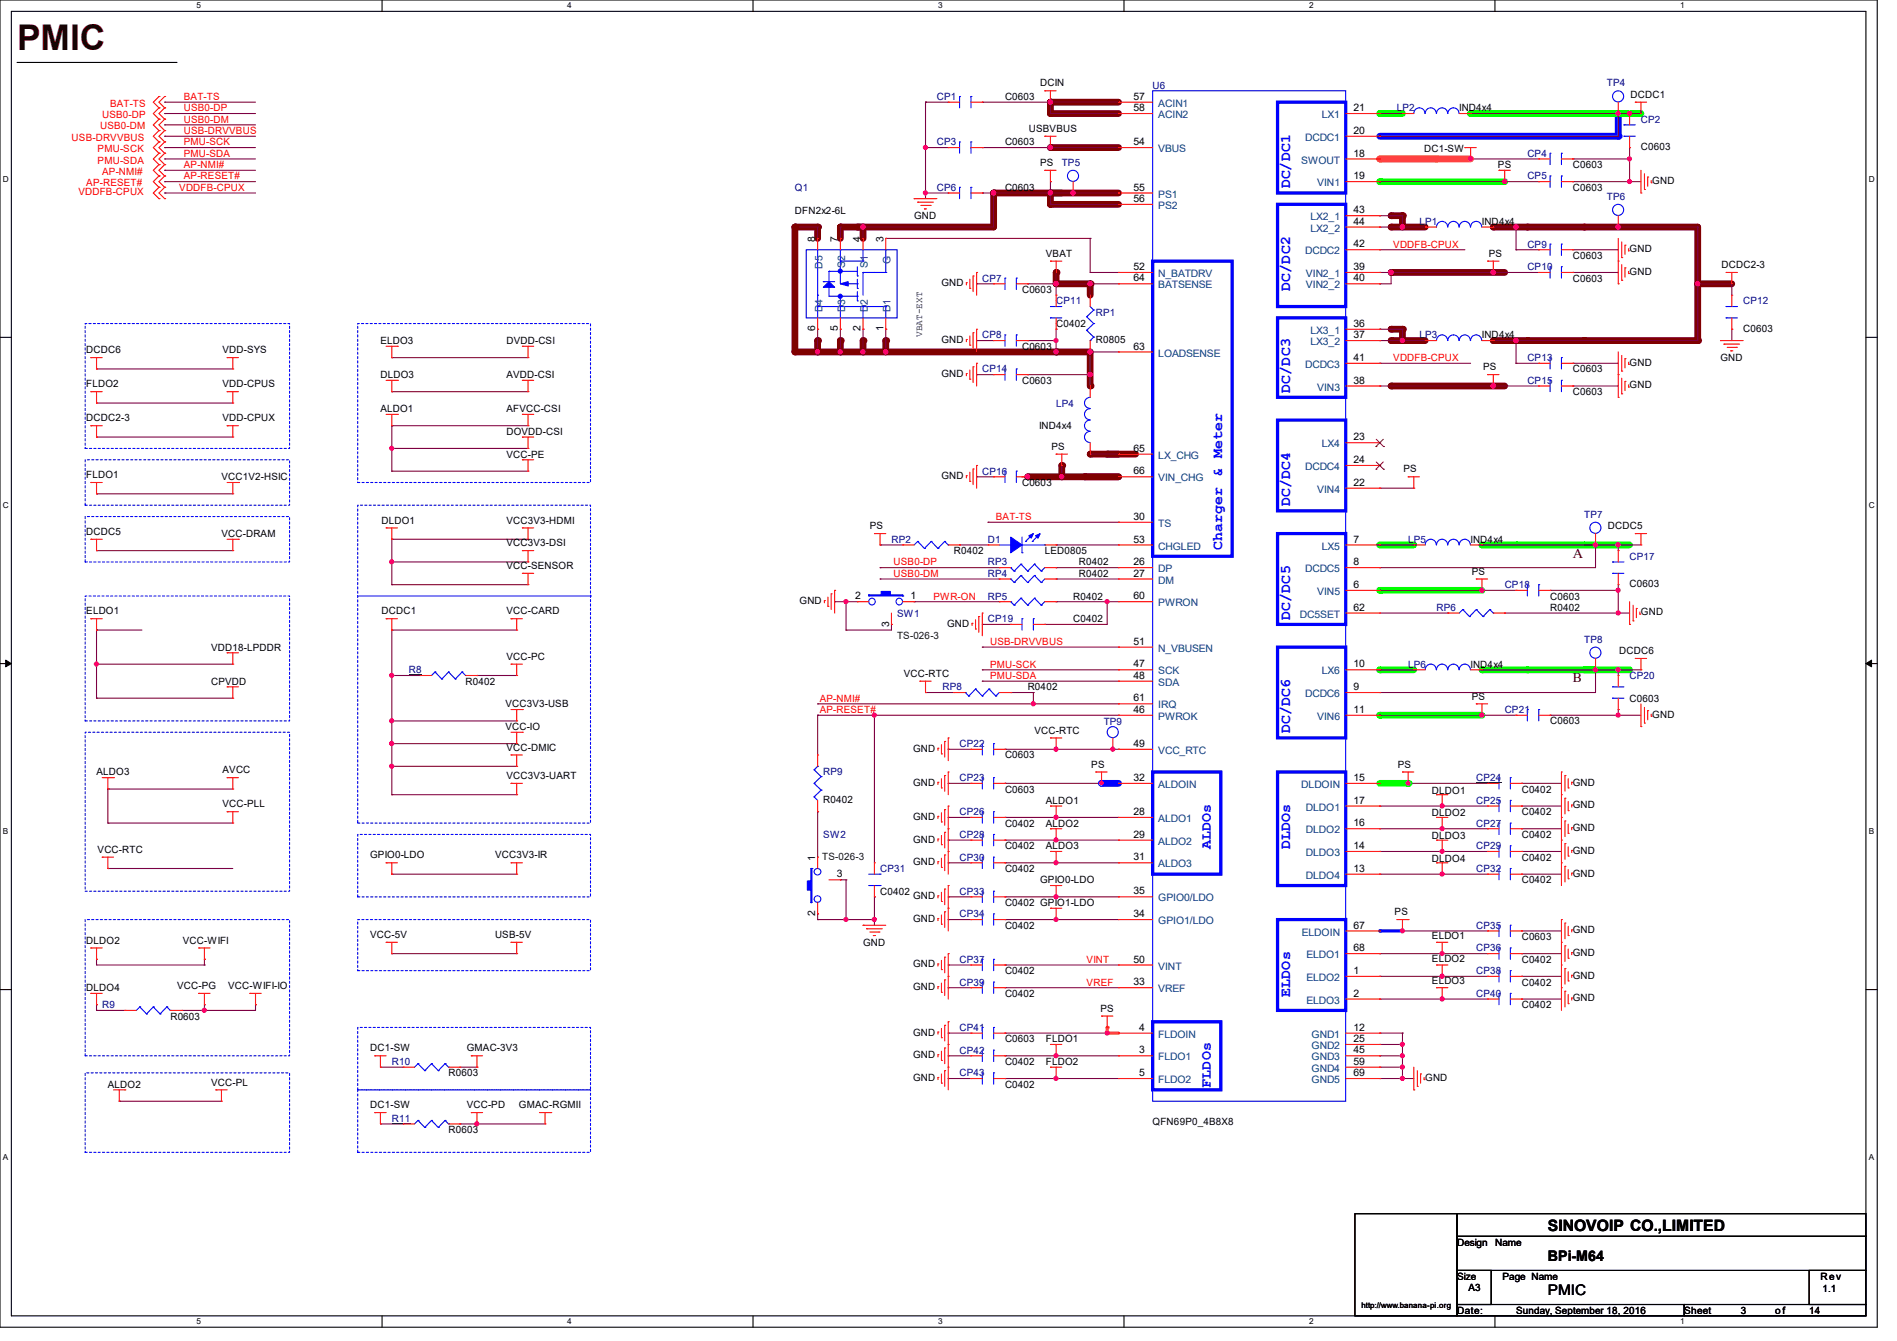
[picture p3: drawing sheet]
<svg xmlns="http://www.w3.org/2000/svg" width="297mm" height="210mm" viewBox="0 0 297 210" stroke-linecap="round" stroke-linejoin="round" font-family="sans-serif">
<defs><g id="words">
<text font-size="5.5" fill="#3f0000" x="2.7" y="7.8">PMIC</text>
<text font-size="2.5" x="242.4" y="192.8">SINOVOIP CO.,LIMITED</text>
<g font-size="2.3" fill="#00f">
<text x="202" y="29.5" transform="rotate(-90 202 29.5)">DC/DC1</text>
<text x="202" y="45.5" transform="rotate(-90 202 45.5)">DC/DC2</text>
<text x="202" y="61.5" transform="rotate(-90 202 61.5)">DC/DC3</text>
<text x="202" y="79.3" transform="rotate(-90 202 79.3)">DC/DC4</text>
<text x="191.4" y="86.1" transform="rotate(-90 191.4 86.1)">Charger &amp; Meter</text>
<text x="202" y="97.1" transform="rotate(-90 202 97.1)">DC/DC5</text>
<text x="202" y="114.8" transform="rotate(-90 202 114.8)">DC/DC6</text>
<text x="189.6" y="133" transform="rotate(-90 189.6 133)">ALDOs</text>
<text x="202" y="133" transform="rotate(-90 202 133)">DLDOs</text>
<text x="202" y="156.1" transform="rotate(-90 202 156.1)">ELDOs</text>
<text x="189.6" y="170.3" transform="rotate(-90 189.6 170.3)">FLDOs</text>
</g>
<g font-size="2.3">
<text x="242.4" y="197.5">BPi-M64</text>
<text x="242.4" y="202.8">PMIC</text>
</g>
<text font-size="2.2" fill="#3f0000" x="246.3" y="87.4">A</text>
<text font-size="2.1" fill="#3f0000" x="246.3" y="106.8">B</text>
<g font-size="1.6" fill="#f00">
<text x="17.2" y="16.7">BAT-TS</text>
<text x="28.8" y="15.7">BAT-TS</text>
<text x="28.8" y="17.4">USB0-DP</text>
<text x="11.2" y="22.1">USB-DRVVBUS</text>
<text x="15.3" y="23.8">PMU-SCK</text>
<text x="15.7" y="20.3">USB0-DM</text>
<text x="16" y="18.5">USB0-DP</text>
<text x="28.8" y="19.2">USB0-DM</text>
<text x="28.8" y="22.8">PMU-SCK</text>
<text x="28.8" y="21">USB-DRVVBUS</text>
<text x="13.5" y="29.2">AP-RESET#</text>
<text x="15.3" y="25.6">PMU-SDA</text>
<text x="16" y="27.4">AP-NMI#</text>
<text x="28.1" y="29.9">VDDFB-CPUX</text>
<text x="28.8" y="24.6">PMU-SDA</text>
<text x="28.8" y="26.3">AP-NMI#</text>
<text x="28.8" y="28.1">AP-RESET#</text>
<text x="12.3" y="30.6">VDDFB-CPUX</text>
<text x="218.1" y="38.8">VDDFB-CPUX</text>
<text x="218.1" y="56.6">VDDFB-CPUX</text>
<text x="155.9" y="81.4">BAT-TS</text>
<text x="139.9" y="88.6">USB0-DP</text>
<text x="139.9" y="90.3">USB0-DM</text>
<text x="146.1" y="93.9">PWR-ON</text>
<text x="155" y="101">USB-DRVVBUS</text>
<text x="155" y="104.6">PMU-SCK</text>
<text x="155" y="106.3">PMU-SDA</text>
<text x="128.4" y="109.9">AP-NMI#</text>
<text x="128.4" y="111.7">AP-RESET#</text>
<text x="170.1" y="150.8">VINT</text>
<text x="170.1" y="154.3">VREF</text>
</g>
<g font-size="1.6" fill="#00007f">
<text x="146.7" y="15.7">CP1</text>
<text x="180.5" y="13.9">U6</text>
<text x="218.7" y="17.4">LP2</text>
<text x="251.6" y="13.5">TP4</text>
<text x="146.7" y="22.8">CP3</text>
<text x="256.9" y="19.2">CP2</text>
<text x="124.5" y="29.9">Q1</text>
<text x="146.7" y="29.9">CP6</text>
<text x="166.2" y="26">TP5</text>
<text x="239.1" y="24.6">CP4</text>
<text x="239.1" y="28.1">CP5</text>
<text x="222.2" y="35.2">LP1</text>
<text x="251.6" y="31.3">TP6</text>
<text x="239.1" y="38.8">CP9</text>
<text x="153.8" y="44.1">CP7</text>
<text x="165.4" y="47.7">CP11</text>
<text x="239.1" y="42.3">CP10</text>
<text x="272.9" y="47.7">CP12</text>
<text x="153.8" y="53">CP8</text>
<text x="171.6" y="49.4">RP1</text>
<text x="222.2" y="53">LP3</text>
<text x="153.8" y="58.3">CP14</text>
<text x="239.1" y="56.6">CP13</text>
<text x="165.4" y="63.7">LP4</text>
<text x="239.1" y="60.1">CP15</text>
<text x="153.8" y="74.3">CP16</text>
<text x="248" y="81.1">TP7</text>
<text x="139.6" y="85">RP2</text>
<text x="154.7" y="85">D1</text>
<text x="154.7" y="88.6">RP3</text>
<text x="220.5" y="85">LP5</text>
<text x="255.1" y="87.7">CP17</text>
<text x="154.7" y="93.9">RP5</text>
<text x="154.7" y="90.3">RP4</text>
<text x="224.9" y="95.7">RP6</text>
<text x="235.6" y="92.1">CP18</text>
<text x="140.5" y="96.6">SW1</text>
<text x="154.7" y="97.4">CP19</text>
<text x="248" y="100.7">TP8</text>
<text x="64" y="105.4">R8</text>
<text x="220.5" y="104.6">LP6</text>
<text x="255.1" y="106.3">CP20</text>
<text x="147.6" y="108.1">RP8</text>
<text x="172.8" y="113.6">TP9</text>
<text x="235.6" y="111.7">CP21</text>
<text x="150.2" y="117">CP22</text>
<text x="128.9" y="121.5">RP9</text>
<text x="150.2" y="122.3">CP23</text>
<text x="231.1" y="125.9">CP25</text>
<text x="231.1" y="122.3">CP24</text>
<text x="128.9" y="131.2">SW2</text>
<text x="150.2" y="131.2">CP28</text>
<text x="150.2" y="127.7">CP26</text>
<text x="231.1" y="129.5">CP27</text>
<text x="137.8" y="136.6">CP31</text>
<text x="150.2" y="134.8">CP30</text>
<text x="231.1" y="133">CP29</text>
<text x="231.1" y="136.6">CP32</text>
<text x="150.2" y="143.7">CP34</text>
<text x="150.2" y="140.1">CP33</text>
<text x="231.1" y="145.5">CP35</text>
<text x="231.1" y="149">CP36</text>
<text x="150.2" y="154.3">CP39</text>
<text x="150.2" y="150.8">CP37</text>
<text x="231.1" y="152.6">CP38</text>
<text x="16" y="157.9">R9</text>
<text x="150.2" y="161.5">CP41</text>
<text x="231.1" y="156.1">CP40</text>
<text x="61.3" y="166.8">R10</text>
<text x="150.2" y="165">CP42</text>
<text x="150.2" y="168.6">CP43</text>
<text x="61.3" y="175.7">R11</text>
</g>
<g font-size="1.6">
<text x="157.4" y="15.7">C0603</text>
<text x="162.9" y="13.5">DCIN</text>
<text x="177.5" y="15.6">57</text>
<text x="177.5" y="17.4">58</text>
<text x="211.9" y="17.4">21</text>
<text x="228.5" y="17.4">IND4x4</text>
<text x="255.3" y="15.3">DCDC1</text>
<text x="157.4" y="22.8">C0603</text>
<text x="161.1" y="20.7">USBVBUS</text>
<text x="177.5" y="22.7">54</text>
<text x="211.9" y="21">20</text>
<text x="223" y="23.8">DC1-SW</text>
<text x="256.9" y="23.5">C0603</text>
<text x="157.4" y="29.9">C0603</text>
<text x="162.9" y="26">PS</text>
<text x="177.5" y="29.8">55</text>
<text x="211.9" y="28.1">19</text>
<text x="211.9" y="24.5">18</text>
<text x="234.5" y="26.3">PS</text>
<text x="246.3" y="26.3">C0603</text>
<text x="246.3" y="29.9">C0603</text>
<text x="258.7" y="28.8">GND</text>
<text x="124.5" y="33.4">DFN2x2-6L</text>
<text x="143.1" y="34.3">GND</text>
<text x="177.5" y="31.6">56</text>
<text x="211.9" y="35.2">44</text>
<text x="211.9" y="33.4">43</text>
<text x="232" y="35.2">IND4x4</text>
<text x="127.6" y="37.9" transform="rotate(-90 127.6 37.9)">8</text>
<text x="131.2" y="37.9" transform="rotate(-90 131.2 37.9)">7</text>
<text x="134.7" y="37.9" transform="rotate(-90 134.7 37.9)">4</text>
<text x="138.3" y="37.9" transform="rotate(-90 138.3 37.9)">3</text>
<text x="163.7" y="40.2">VBAT</text>
<text x="211.9" y="38.7">42</text>
<text x="233.1" y="40.2">PS</text>
<text x="246.3" y="40.6">C0603</text>
<text x="255.1" y="39.5">GND</text>
<text x="269.5" y="42">DCDC2-3</text>
<text x="147.4" y="44.8">GND</text>
<text x="160" y="45.9">C0603</text>
<text x="177.5" y="42.3">52</text>
<text x="177.5" y="44.1">64</text>
<text x="211.9" y="44.1">40</text>
<text x="211.9" y="42.3">39</text>
<text x="246.3" y="44.1">C0603</text>
<text x="255.1" y="43.1">GND</text>
<text x="59.6" y="53.9">ELDO3</text>
<text x="79.3" y="53.9">DVDD-CSI</text>
<text x="127.6" y="51.9" transform="rotate(-90 127.6 51.9)">6</text>
<text x="131.2" y="51.9" transform="rotate(-90 131.2 51.9)">5</text>
<text x="134.7" y="51.9" transform="rotate(-90 134.7 51.9)">2</text>
<text x="138.3" y="51.9" transform="rotate(-90 138.3 51.9)">1</text>
<text x="147.4" y="53.7">GND</text>
<text x="165.4" y="51.2">C0402</text>
<text x="171.6" y="53.7">R0805</text>
<text x="211.9" y="53">37</text>
<text x="211.9" y="51.2">36</text>
<text x="232" y="53">IND4x4</text>
<text x="272.9" y="51.9">C0603</text>
<text x="13.5" y="55.3">DCDC6</text>
<text x="34.8" y="55.3">VDD-SYS</text>
<text x="59.6" y="59.2">DLDO3</text>
<text x="79.3" y="59.2">AVDD-CSI</text>
<text x="147.4" y="59.1">GND</text>
<text x="160" y="54.8">C0603</text>
<text x="177.5" y="54.7">63</text>
<text x="211.9" y="56.5">41</text>
<text x="232.2" y="58">PS</text>
<text x="246.3" y="58.3">C0603</text>
<text x="255.1" y="57.3">GND</text>
<text x="269.4" y="56.6">GND</text>
<text x="13.5" y="60.7">FLDO2</text>
<text x="13.5" y="66">DCDC2-3</text>
<text x="34.8" y="60.7">VDD-CPUS</text>
<text x="34.8" y="66">VDD-CPUX</text>
<text x="59.6" y="64.6">ALDO1</text>
<text x="79.3" y="64.6">AFVCC-CSI</text>
<text x="160" y="60.1">C0603</text>
<text x="211.9" y="60.1">38</text>
<text x="246.3" y="61.9">C0603</text>
<text x="255.1" y="60.8">GND</text>
<text x="79.3" y="71.7">VCC-PE</text>
<text x="79.3" y="68.1">DOVDD-CSI</text>
<text x="162.7" y="67.2">IND4x4</text>
<text x="164.6" y="70.4">PS</text>
<text x="177.5" y="70.7">65</text>
<text x="211.9" y="69">23</text>
<text x="13.5" y="74.9">FLDO1</text>
<text x="34.7" y="75.2">VCC1V2-HSIC</text>
<text x="147.4" y="75.1">GND</text>
<text x="160" y="76.1">C0603</text>
<text x="177.5" y="74.3">66</text>
<text x="211.9" y="72.5">24</text>
<text x="211.9" y="76.1">22</text>
<text x="219.8" y="74">PS</text>
<text x="13.5" y="83.8">DCDC5</text>
<text x="59.7" y="82">DLDO1</text>
<text x="79.3" y="82">VCC3V3-HDMI</text>
<text x="136.2" y="82.9">PS</text>
<text x="177.5" y="81.4">30</text>
<text x="251.8" y="82.9">DCDC5</text>
<text x="34.7" y="84.1">VCC-DRAM</text>
<text x="79.3" y="85.6">VCC3V3-DSI</text>
<text x="79.3" y="89.1">VCC-SENSOR</text>
<text x="149.4" y="86.8">R0402</text>
<text x="163.6" y="86.8">LED0805</text>
<text x="168.9" y="88.6">R0402</text>
<text x="177.5" y="85">53</text>
<text x="177.5" y="88.5">26</text>
<text x="211.9" y="88.5">8</text>
<text x="211.9" y="85">7</text>
<text x="230.2" y="85">IND4x4</text>
<text x="230.4" y="90">PS</text>
<text x="125.2" y="94.6">GND</text>
<text x="133.9" y="93.9">2</text>
<text x="142.6" y="93.9">1</text>
<text x="168" y="93.9">R0402</text>
<text x="168.9" y="90.3">R0402</text>
<text x="177.5" y="93.9">60</text>
<text x="177.5" y="90.3">27</text>
<text x="211.9" y="95.6">62</text>
<text x="211.9" y="92.1">6</text>
<text x="242.7" y="95.7">R0402</text>
<text x="242.7" y="93.9">C0603</text>
<text x="255.1" y="91.9">C0603</text>
<text x="13.5" y="96.2">ELDO1</text>
<text x="33.1" y="101.9">VDD18-LPDDR</text>
<text x="59.7" y="96.2">DCDC1</text>
<text x="79.3" y="96.2">VCC-CARD</text>
<text x="139.2" y="98.1" transform="rotate(-90 139.2 98.1)">3</text>
<text x="148.3" y="98.2">GND</text>
<text x="168" y="97.4">C0402</text>
<text x="177.5" y="101">51</text>
<text x="256.9" y="96.4">GND</text>
<text x="33.1" y="107.2">CPVDD</text>
<text x="72.9" y="107.2">R0402</text>
<text x="79.3" y="103.3">VCC-PC</text>
<text x="141.5" y="106">VCC-RTC</text>
<text x="177.5" y="104.5">47</text>
<text x="177.5" y="106.3">48</text>
<text x="211.9" y="104.5">10</text>
<text x="230.2" y="104.6">IND4x4</text>
<text x="253.5" y="102.4">DCDC6</text>
<text x="79.1" y="110.8">VCC3V3-USB</text>
<text x="160.9" y="108.1">R0402</text>
<text x="177.5" y="111.6">46</text>
<text x="177.5" y="109.9">61</text>
<text x="211.9" y="108.1">9</text>
<text x="211.9" y="111.6">11</text>
<text x="230.4" y="109.6">PS</text>
<text x="242.7" y="113.5">C0603</text>
<text x="255.1" y="109.9">C0603</text>
<text x="258.7" y="112.4">GND</text>
<text x="79.1" y="114.3">VCC-IO</text>
<text x="79.3" y="117.6">VCC-DMIC</text>
<text x="143" y="117.7">GND</text>
<text x="157.4" y="118.8">C0603</text>
<text x="162" y="114.9">VCC-RTC</text>
<text x="177.5" y="117">49</text>
<text x="15.1" y="121.5">ALDO3</text>
<text x="34.8" y="121.1">AVCC</text>
<text x="79.3" y="122">VCC3V3-UART</text>
<text x="128.9" y="125.7">R0402</text>
<text x="143" y="123.1">GND</text>
<text x="157.4" y="124.1">C0603</text>
<text x="163.7" y="125.9">ALDO1</text>
<text x="170.9" y="120.2">PS</text>
<text x="177.5" y="122.3">32</text>
<text x="211.9" y="122.3">15</text>
<text x="211.9" y="125.9">17</text>
<text x="218.9" y="120.2">PS</text>
<text x="224.2" y="124.3">DLDO1</text>
<text x="238.3" y="124.1">C0402</text>
<text x="246.3" y="123.1">GND</text>
<text x="34.8" y="126.4">VCC-PLL</text>
<text x="143" y="128.4">GND</text>
<text x="143" y="131.9">GND</text>
<text x="157.4" y="129.5">C0402</text>
<text x="163.7" y="129.5">ALDO2</text>
<text x="177.5" y="127.6">28</text>
<text x="177.5" y="131.2">29</text>
<text x="211.9" y="129.4">16</text>
<text x="224.2" y="127.8">DLDO2</text>
<text x="224.2" y="131.4">DLDO3</text>
<text x="238.3" y="127.7">C0402</text>
<text x="238.3" y="131.2">C0402</text>
<text x="246.3" y="126.6">GND</text>
<text x="246.3" y="130.2">GND</text>
<text x="15.3" y="133.6">VCC-RTC</text>
<text x="58" y="134.4">GPIO0-LDO</text>
<text x="77.5" y="134.4">VCC3V3-IR</text>
<text x="127.6" y="134.8" transform="rotate(-90 127.6 134.8)">1</text>
<text x="131" y="137.4">3</text>
<text x="143" y="135.5">GND</text>
<text x="157.4" y="133">C0402</text>
<text x="157.4" y="136.6">C0402</text>
<text x="163.7" y="133">ALDO3</text>
<text x="177.5" y="134.7">31</text>
<text x="211.9" y="133">14</text>
<text x="211.9" y="136.5">13</text>
<text x="224.2" y="135">DLDO4</text>
<text x="238.3" y="134.8">C0402</text>
<text x="246.3" y="133.7">GND</text>
<text x="246.3" y="137.3">GND</text>
<text x="127.6" y="143.5" transform="rotate(-90 127.6 143.5)">2</text>
<text x="137.8" y="140.1">C0402</text>
<text x="143" y="140.8">GND</text>
<text x="157.4" y="141.9">C0402 GPIO1-LDO</text>
<text x="162.9" y="138.3">GPIO0-LDO</text>
<text x="177.5" y="140.1">35</text>
<text x="177.5" y="143.6">34</text>
<text x="218.4" y="143.3">PS</text>
<text x="238.3" y="138.3">C0402</text>
<text x="13.5" y="147.8">DLDO2</text>
<text x="28.6" y="147.8">VCC-WIFI</text>
<text x="58" y="146.9">VCC-5V</text>
<text x="77.5" y="146.9">USB-5V</text>
<text x="135.1" y="148.1">GND</text>
<text x="143" y="144.4">GND</text>
<text x="157.4" y="145.5">C0402</text>
<text x="211.9" y="145.4">67</text>
<text x="211.9" y="149">68</text>
<text x="224.2" y="147.1">ELDO1</text>
<text x="238.3" y="147.2">C0603</text>
<text x="246.3" y="146.2">GND</text>
<text x="246.3" y="149.7">GND</text>
<text x="13.5" y="155.2">DLDO4</text>
<text x="27.7" y="154.9">VCC-PG</text>
<text x="35.7" y="154.9">VCC-WIFI-IO</text>
<text x="143" y="151.5">GND</text>
<text x="143" y="155.1">GND</text>
<text x="157.4" y="152.6">C0402</text>
<text x="177.5" y="154.3">33</text>
<text x="177.5" y="150.8">50</text>
<text x="211.9" y="152.5">1</text>
<text x="224.2" y="150.6">ELDO2</text>
<text x="224.2" y="154.2">ELDO3</text>
<text x="238.3" y="150.8">C0402</text>
<text x="238.3" y="154.3">C0402</text>
<text x="246.3" y="153.3">GND</text>
<text x="26.7" y="159.7">R0603</text>
<text x="157.4" y="156.1">C0402</text>
<text x="172.3" y="158.5">PS</text>
<text x="178.3" y="161.4">4</text>
<text x="211.9" y="156.1">2</text>
<text x="211.9" y="161.4">12</text>
<text x="238.3" y="157.9">C0402</text>
<text x="246.3" y="156.8">GND</text>
<text x="58" y="164.7">DC1-SW</text>
<text x="73.1" y="164.7">GMAC-3V3</text>
<text x="143" y="162.2">GND</text>
<text x="143" y="165.7">GND</text>
<text x="157.4" y="166.8">C0402</text>
<text x="157.4" y="163.2">C0603</text>
<text x="163.7" y="163.2">FLDO1</text>
<text x="163.7" y="166.8">FLDO2</text>
<text x="178.3" y="165">3</text>
<text x="211.9" y="163.2">25</text>
<text x="211.9" y="165">45</text>
<text x="211.9" y="166.8">59</text>
<text x="16.9" y="170.3">ALDO2</text>
<text x="33.1" y="170">VCC-PL</text>
<text x="58" y="173.6">DC1-SW</text>
<text x="70.2" y="168.6">R0603</text>
<text x="73.1" y="173.6">VCC-PD</text>
<text x="81.2" y="173.6">GMAC-RGMII</text>
<text x="143" y="169.3">GND</text>
<text x="157.4" y="170.3">C0402</text>
<text x="178.3" y="168.5">5</text>
<text x="211.9" y="168.5">69</text>
<text x="223.1" y="169.3">GND</text>
<text x="70.2" y="177.5">R0603</text>
<text x="180.5" y="176.2">QFN69P0_4B8X8</text>
<text x="228.1" y="195.1">Design</text>
<text x="234.1" y="195.1">Name</text>
<text x="228.1" y="200.4">Size</text>
<text x="229.9" y="202.2">A3</text>
<text x="235.2" y="200.4">Page Name</text>
<text x="285" y="200.4">Rev</text>
<text x="285.4" y="202.3">1.1</text>
<text x="228.1" y="205.7">Date:</text>
<text x="237.4" y="205.7">Sunday, September 18, 2016</text>
<text x="263.7" y="205.7">Sheet</text>
<text x="272.6" y="205.7">3</text>
<text x="277.9" y="205.7">o f</text>
<text x="283.2" y="205.7">14</text>
</g>
<g font-size="1.6" fill="#003f7f">
<text x="181.4" y="16.7">ACIN1</text>
<text x="181.4" y="23.8">VBUS</text>
<text x="181.4" y="18.5">ACIN2</text>
<text x="204.3" y="22.1">DCDC1</text>
<text x="207" y="18.5">LX1</text>
<text x="203.7" y="25.6">SWOUT</text>
<text x="206.2" y="29.2">VIN1</text>
<text x="181.4" y="30.9">PS1</text>
<text x="181.4" y="32.7">PS2</text>
<text x="205.2" y="34.5">LX2_1</text>
<text x="132.3" y="42" transform="rotate(-90 132.3 42)">S2</text>
<text x="135.9" y="42" transform="rotate(-90 135.9 42)">S1</text>
<text x="139.4" y="41.3" transform="rotate(-90 139.4 41.3)">G</text>
<text x="204.3" y="39.8">DCDC2</text>
<text x="205.2" y="36.3">LX2_2</text>
<text x="128.8" y="42.1" transform="rotate(-90 128.8 42.1)">D5</text>
<text x="181.4" y="43.4">N_BATDRV</text>
<text x="181.4" y="45.2">BATSENSE</text>
<text x="204.5" y="45.2">VIN2_2</text>
<text x="204.5" y="43.4">VIN2_1</text>
<text x="128.8" y="48.9" transform="rotate(-90 128.8 48.9)">D4</text>
<text x="132.3" y="48.9" transform="rotate(-90 132.3 48.9)">D3</text>
<text x="135.9" y="48.9" transform="rotate(-90 135.9 48.9)">D2</text>
<text x="139.4" y="48.9" transform="rotate(-90 139.4 48.9)">D1</text>
<text x="205.2" y="52.3">LX3_1</text>
<text x="181.4" y="55.8">LOADSENSE</text>
<text x="204.3" y="57.6">DCDC3</text>
<text x="205.2" y="54.1">LX3_2</text>
<text x="206.2" y="61.2">VIN3</text>
<text x="181.4" y="71.8">LX_CHG</text>
<text x="207" y="70.1">LX4</text>
<text x="181.4" y="75.4">VIN_CHG</text>
<text x="204.3" y="73.6">DCDC4</text>
<text x="206.2" y="77.2">VIN4</text>
<text x="181.4" y="82.5">TS</text>
<text x="181.4" y="86.1">CHGLED</text>
<text x="181.4" y="89.6">DP</text>
<text x="204.3" y="89.6">DCDC5</text>
<text x="207" y="86.1">LX5</text>
<text x="181.4" y="95">PWRON</text>
<text x="181.4" y="91.4">DM</text>
<text x="206.2" y="93.2">VIN5</text>
<text x="203.5" y="96.7">DC5SET</text>
<text x="181.4" y="105.6">SCK</text>
<text x="181.4" y="107.4">SDA</text>
<text x="181.4" y="102.1">N_VBUSEN</text>
<text x="207" y="105.6">LX6</text>
<text x="181.4" y="112.7">PWROK</text>
<text x="181.4" y="111">IRQ</text>
<text x="204.3" y="109.2">DCDC6</text>
<text x="206.2" y="112.7">VIN6</text>
<text x="181.4" y="118.1">VCC_RTC</text>
<text x="181.4" y="123.4">ALDOIN</text>
<text x="203.7" y="123.4">DLDOIN</text>
<text x="181.4" y="128.7">ALDO1</text>
<text x="204.5" y="130.5">DLDO2</text>
<text x="204.5" y="127">DLDO1</text>
<text x="181.4" y="132.3">ALDO2</text>
<text x="181.4" y="135.8">ALDO3</text>
<text x="204.5" y="134.1">DLDO3</text>
<text x="204.5" y="137.6">DLDO4</text>
<text x="181.4" y="141.2">GPIO0/LDO</text>
<text x="181.4" y="144.7">GPIO1/LDO</text>
<text x="203.8" y="146.5">ELDOIN</text>
<text x="181.4" y="155.4">VREF</text>
<text x="181.4" y="151.9">VINT</text>
<text x="204.6" y="153.6">ELDO2</text>
<text x="204.6" y="150.1">ELDO1</text>
<text x="204.6" y="157.2">ELDO3</text>
<text x="181.4" y="162.5">FLDOIN</text>
<text x="181.4" y="166.1">FLDO1</text>
<text x="205.4" y="162.5">GND1</text>
<text x="205.4" y="164.3">GND2</text>
<text x="205.4" y="166.1">GND3</text>
<text x="205.4" y="167.9">GND4</text>
<text x="181.4" y="169.6">FLDO2</text>
<text x="205.4" y="169.6">GND5</text>
</g>
<g font-size="1.6" fill="#003f00">
<text x="140.5" y="100.1">TS-026-3</text>
<text x="128.7" y="134.6">TS-026-3</text>
</g>
<text font-size="1.5" x="144.4" y="52.8" transform="rotate(-90 144.4 52.8)">VBAT-EXT</text>
<g font-size="1.3">
<text x="30.8" y="1.3">5</text>
<text x="88.8" y="1.3">4</text>
<text x="146.9" y="1.3">3</text>
<text x="205" y="1.3">2</text>
<text x="263.1" y="1.3">1</text>
<text x=".5" y="28.4">D</text>
<text x="292.6" y="28.4">D</text>
<text x=".5" y="79.5">C</text>
<text x="292.6" y="79.5">C</text>
<text x=".5" y="130.6">B</text>
<text x="292.6" y="130.6">B</text>
<text x=".5" y="181.7">A</text>
<text x="292.6" y="181.7">A</text>
<text x="30.8" y="207.4">5</text>
<text x="88.8" y="207.4">4</text>
<text x="146.9" y="207.4">3</text>
<text x="205" y="207.4">2</text>
<text x="263.1" y="207.4">1</text>
</g>
<text font-size="1.2" x="213.2" y="204.9">http://www.banana-pi.org</text>
</g></defs>
<path d="M0 0h293.9v207.9h-293.9zM1.8 1.8h290.3v204.3h-290.3z" fill="none" stroke="#000" stroke-width=".17"/>
<g fill="#fff">
<path d="M30.8 .2h.7v1.4h-.7z"/>
<path d="M30.8 206.2h.7v1.4h-.7z"/>
</g>
<path d="M59.8 0v1.8M59.8 206.1v1.8" fill="none" stroke="#000" stroke-width=".17"/>
<g fill="#fff">
<path d="M88.8 .2h.7v1.4h-.7z"/>
<path d="M88.8 206.2h.7v1.4h-.7z"/>
</g>
<path d="M117.9 0v1.8M117.9 206.1v1.8" fill="none" stroke="#000" stroke-width=".17"/>
<g fill="#fff">
<path d="M146.9 .2h.7v1.4h-.7z"/>
<path d="M146.9 206.2h.7v1.4h-.7z"/>
</g>
<path d="M176 0v1.8M176 206.1v1.8" fill="none" stroke="#000" stroke-width=".17"/>
<g fill="#fff">
<path d="M205 .2h.7v1.4h-.7z"/>
<path d="M205 206.2h.7v1.4h-.7z"/>
</g>
<path d="M234.1 0v1.8M234.1 206.1v1.8" fill="none" stroke="#000" stroke-width=".17"/>
<g fill="#fff">
<path d="M263.1 .2h.6v1.4h-.6z"/>
<path d="M263.1 206.2h.6v1.4h-.6z"/>
<path d="M.5 27.3h.9v1.4h-.9z"/>
<path d="M292.6 27.3h.9v1.4h-.9z"/>
<path d="M.5 78.4h.9v1.4h-.9z"/>
<path d="M292.6 78.4h.9v1.4h-.9z"/>
</g>
<path d="M0 52.8h1.8M292.1 52.8h1.8" fill="none" stroke="#000" stroke-width=".17"/>
<g fill="#fff">
<path d="M.5 129.5h.8v1.4h-.8z"/>
<path d="M292.6 129.5h.8v1.4h-.8z"/>
</g>
<path d="M0 103.9h1.8M292.1 103.9h1.8" fill="none" stroke="#000" stroke-width=".17"/>
<path d="M.9 103.4l.9 .5-.9 .5zM292.1 103.9l.9-.5v1z" fill="#000" stroke="#000" stroke-width=".16"/>
<g fill="#fff">
<path d="M.5 180.5h.8v1.4h-.8z"/>
<path d="M292.6 180.5h.8v1.4h-.8z"/>
</g>
<path d="M0 155h1.8M292.1 155h1.8" fill="none" stroke="#000" stroke-width=".17"/>
<path d="M216 24.9h8.9" fill="none" stroke="#ff7f00" stroke-width="1.1"/>
<circle cx="224.9" cy="24.9" r=".53" fill="#ff7f00"/>
<path d="M216 21.3h37.4" fill="none" stroke="#00f" stroke-width="1.1"/>
<circle cx="253.4" cy="21.3" r=".53" fill="#00f"/>
<path d="M253.4 17.8v3.5" fill="none" stroke="#00f" stroke-width="1.1"/>
<circle cx="253.4" cy="17.8" r=".53" fill="#00f"/>
<path d="M216 17.8h3.6" fill="none" stroke="#01ff00" stroke-width="1.1"/>
<circle cx="216" cy="17.8" r=".53" fill="#01ff00"/>
<path d="M230.3 17.8h16" fill="none" stroke="#01ff00" stroke-width="1.1"/>
<circle cx="230.3" cy="17.8" r=".53" fill="#01ff00"/>
<path d="M246.3 17.8h10.6" fill="none" stroke="#01ff00" stroke-width="1.1"/>
<circle cx="246.3" cy="17.8" r=".53" fill="#01ff00"/>
<path d="M216 28.4h19.6" fill="none" stroke="#01ff00" stroke-width="1.1"/>
<circle cx="216" cy="28.4" r=".53" fill="#01ff00"/>
<path d="M216 85.3h5.4" fill="none" stroke="#01ff00" stroke-width="1.1"/>
<circle cx="216" cy="85.3" r=".53" fill="#01ff00"/>
<path d="M232 85.3h7.1" fill="none" stroke="#01ff00" stroke-width="1.1"/>
<circle cx="232" cy="85.3" r=".53" fill="#01ff00"/>
<path d="M248 85.3h7.1" fill="none" stroke="#01ff00" stroke-width="1.1"/>
<circle cx="248" cy="85.3" r=".53" fill="#01ff00"/>
<path d="M216 92.5h16" fill="none" stroke="#01ff00" stroke-width="1.1"/>
<circle cx="216" cy="92.5" r=".53" fill="#01ff00"/>
<path d="M216 112h16" fill="none" stroke="#01ff00" stroke-width="1.1"/>
<circle cx="216" cy="112" r=".53" fill="#01ff00"/>
<path d="M216 104.9h5.4" fill="none" stroke="#01ff00" stroke-width="1.1"/>
<circle cx="216" cy="104.9" r=".53" fill="#01ff00"/>
<path d="M232 104.9h7.1" fill="none" stroke="#01ff00" stroke-width="1.1"/>
<circle cx="232" cy="104.9" r=".53" fill="#01ff00"/>
<path d="M248 104.9h7.1" fill="none" stroke="#01ff00" stroke-width="1.1"/>
<circle cx="248" cy="104.9" r=".53" fill="#01ff00"/>
<path d="M164.5 16v1.8" fill="none" stroke="#7f0000" stroke-width="1.1"/>
<circle cx="164.5" cy="16" r=".53" fill="#7f0000"/>
<path d="M164.5 30.2v1.8" fill="none" stroke="#7f0000" stroke-width="1.1"/>
<circle cx="164.5" cy="30.2" r=".53" fill="#7f0000"/>
<path d="M164.5 17.8h10.6" fill="none" stroke="#7f0000" stroke-width="1.1"/>
<circle cx="164.5" cy="17.8" r=".53" fill="#7f0000"/>
<path d="M164.5 23.1h10.6" fill="none" stroke="#7f0000" stroke-width="1.1"/>
<circle cx="164.5" cy="23.1" r=".53" fill="#7f0000"/>
<path d="M164.5 30.2h10.6" fill="none" stroke="#7f0000" stroke-width="1.1"/>
<circle cx="164.5" cy="30.2" r=".53" fill="#7f0000"/>
<path d="M164.5 32h10.6" fill="none" stroke="#7f0000" stroke-width="1.1"/>
<circle cx="164.5" cy="32" r=".53" fill="#7f0000"/>
<path d="M124.5 35.6h3.5" fill="none" stroke="#7f0000" stroke-width="1.1"/>
<circle cx="124.5" cy="35.6" r=".53" fill="#7f0000"/>
<path d="M134.2 35.6h21.4" fill="none" stroke="#7f0000" stroke-width="1.1"/>
<circle cx="134.2" cy="35.6" r=".53" fill="#7f0000"/>
<path d="M155.6 30.2h10.6" fill="none" stroke="#7f0000" stroke-width="1.1"/>
<circle cx="155.6" cy="30.2" r=".53" fill="#7f0000"/>
<path d="M155.6 30.2v5.4" fill="none" stroke="#7f0000" stroke-width="1.1"/>
<circle cx="155.6" cy="30.2" r=".53" fill="#7f0000"/>
<path d="M165.4 44.4h5.3" fill="none" stroke="#7f0000" stroke-width="1.1"/>
<circle cx="165.4" cy="44.4" r=".53" fill="#7f0000"/>
<path d="M165.4 42.7v1.7" fill="none" stroke="#7f0000" stroke-width="1.1"/>
<circle cx="165.4" cy="42.7" r=".53" fill="#7f0000"/>
<path d="M173.4 71.1h1.7" fill="none" stroke="#7f0000" stroke-width="1.1"/>
<circle cx="173.4" cy="71.1" r=".53" fill="#7f0000"/>
<path d="M169.8 74.7h5.3" fill="none" stroke="#7f0000" stroke-width="1.1"/>
<g fill="#7f0000">
<circle cx="169.8" cy="74.7" r=".53"/>
<circle cx="164.5" cy="16" r=".53"/>
</g>
<path d="M128 35.6v1.7" fill="none" stroke="#7f0000" stroke-width="1.1"/>
<circle cx="128" cy="35.6" r=".53" fill="#7f0000"/>
<path d="M131.6 35.6v1.7" fill="none" stroke="#7f0000" stroke-width="1.1"/>
<circle cx="131.6" cy="35.6" r=".53" fill="#7f0000"/>
<path d="M135.1 35.6v1.7" fill="none" stroke="#7f0000" stroke-width="1.1"/>
<circle cx="135.1" cy="35.6" r=".53" fill="#7f0000"/>
<path d="M128 53.3v1.8" fill="none" stroke="#7f0000" stroke-width="1.1"/>
<circle cx="128" cy="53.3" r=".53" fill="#7f0000"/>
<path d="M131.6 53.3v1.8" fill="none" stroke="#7f0000" stroke-width="1.1"/>
<circle cx="131.6" cy="53.3" r=".53" fill="#7f0000"/>
<path d="M135.1 53.3v1.8" fill="none" stroke="#7f0000" stroke-width="1.1"/>
<circle cx="135.1" cy="53.3" r=".53" fill="#7f0000"/>
<path d="M138.7 53.3v1.8" fill="none" stroke="#7f0000" stroke-width="1.1"/>
<circle cx="138.7" cy="53.3" r=".53" fill="#7f0000"/>
<path d="M166.2 72.9v1.8" fill="none" stroke="#7f0000" stroke-width="1.1"/>
<circle cx="166.2" cy="72.9" r=".53" fill="#7f0000"/>
<path d="M217.8 53.3h5.3" fill="none" stroke="#7f0000" stroke-width="1.1"/>
<circle cx="217.8" cy="53.3" r=".53" fill="#7f0000"/>
<path d="M233.8 53.3h5.3" fill="none" stroke="#7f0000" stroke-width="1.1"/>
<circle cx="233.8" cy="53.3" r=".53" fill="#7f0000"/>
<path d="M248 53.3h17.8" fill="none" stroke="#7f0000" stroke-width="1.1"/>
<circle cx="248" cy="53.3" r=".53" fill="#7f0000"/>
<path d="M217.8 60.5h17.8" fill="none" stroke="#7f0000" stroke-width="1.1"/>
<circle cx="217.8" cy="60.5" r=".53" fill="#7f0000"/>
<path d="M217.8 51.6h1.8" fill="none" stroke="#7f0000" stroke-width="1.1"/>
<circle cx="217.8" cy="51.6" r=".53" fill="#7f0000"/>
<path d="M219.6 51.6v1.7" fill="none" stroke="#7f0000" stroke-width="1.1"/>
<circle cx="219.6" cy="51.6" r=".53" fill="#7f0000"/>
<path d="M170.7 71.1h7.1" fill="none" stroke="#7f0000" stroke-width="1.1"/>
<circle cx="170.7" cy="71.1" r=".53" fill="#7f0000"/>
<path d="M170.7 55.1v5.4" fill="none" stroke="#7f3f00" stroke-width="1.1"/>
<circle cx="170.7" cy="60.5" r=".53" fill="#7f3f00"/>
<path d="M170.7 44.4v1.8" fill="none" stroke="#7f0000" stroke-width="1.1"/>
<circle cx="170.7" cy="44.4" r=".53" fill="#7f0000"/>
<path d="M217.8 35.6h5.3" fill="none" stroke="#7f0000" stroke-width="1.1"/>
<circle cx="217.8" cy="35.6" r=".53" fill="#7f0000"/>
<path d="M233.8 35.6h5.3" fill="none" stroke="#7f0000" stroke-width="1.1"/>
<circle cx="233.8" cy="35.6" r=".53" fill="#7f0000"/>
<path d="M248 35.6h17.8" fill="none" stroke="#7f0000" stroke-width="1.1"/>
<circle cx="248" cy="35.6" r=".53" fill="#7f0000"/>
<path d="M217.8 42.7h17.8" fill="none" stroke="#7f0000" stroke-width="1.1"/>
<circle cx="217.8" cy="42.7" r=".53" fill="#7f0000"/>
<path d="M217.8 33.8h1.8" fill="none" stroke="#7f0000" stroke-width="1.1"/>
<circle cx="217.8" cy="33.8" r=".53" fill="#7f0000"/>
<path d="M219.6 33.8v1.8" fill="none" stroke="#7f0000" stroke-width="1.1"/>
<circle cx="219.6" cy="33.8" r=".53" fill="#7f0000"/>
<path d="M265.8 35.6v17.7" fill="none" stroke="#7f0000" stroke-width="1.1"/>
<circle cx="265.8" cy="53.3" r=".53" fill="#7f0000"/>
<path d="M239.1 35.6h8.9" fill="none" stroke="#7f0000" stroke-width="1.1"/>
<circle cx="239.1" cy="35.6" r=".53" fill="#7f0000"/>
<path d="M239.1 53.3h8.9" fill="none" stroke="#7f0000" stroke-width="1.1"/>
<circle cx="239.1" cy="53.3" r=".53" fill="#7f0000"/>
<path d="M265.8 44.4h5.3" fill="none" stroke="#7f0000" stroke-width="1.1"/>
<circle cx="265.8" cy="44.4" r=".53" fill="#7f0000"/>
<path d="M239.1 104.9h10.7" fill="none" stroke="#01ff00" stroke-width="1.1"/>
<circle cx="239.1" cy="104.9" r=".53" fill="#01ff00"/>
<path d="M237.4 85.3h10.6" fill="none" stroke="#01ff00" stroke-width="1.1"/>
<circle cx="237.4" cy="85.3" r=".53" fill="#01ff00"/>
<path d="M13.3 50.7h32v19.5h-32zM56 50.7h36.5v24.9h-36.5zM13.3 72h32v7.1h-32zM56 79.1h36.5v49.8h-36.5zM13.3 80.9h32v7.1h-32zM13.3 93.3h32v19.6h-32zM13.3 114.7h32v24.9h-32zM13.3 144h32v21.4h-32zM56 144h36.5v8h-36.5zM13.3 168h32v12.5h-32zM56 160.9h36.5v9.8h-36.5z" fill="none" stroke="#00f" stroke-width=".17" stroke-dasharray=".3 .3"/>
<path d="M164.5 16h10.6" fill="none" stroke="#7f0000" stroke-width="1.1"/>
<circle cx="164.5" cy="16" r=".53" fill="#7f0000"/>
<path d="M2.7 9.8h24.9M27.6 9.8h.1M248 85.3h1.8M249.8 85.3h.1" fill="none" stroke="#000" stroke-width=".17"/>
<path d="M56 130.7h36.5v9.8h-36.5zM56 170.7h36.5v9.8h-36.5z" fill="none" stroke="#00f" stroke-width=".17" stroke-dasharray=".3 .3"/>
<path d="M56 93.3h36.5M92.5 93.3h.1" fill="none" stroke="#00f" stroke-width=".17"/>
<path d="M230.3 24.9h.1M230.3 24.9h10.6M255.1 28.4h.1M255.1 28.4h1.8M160.9 44.4h.1M160.9 44.4h4.5M170.7 55.1h.1M170.7 55.1h4.4M157.4 144h.1M157.4 144h17.7M165.4 144h.1" fill="none" stroke="#7f003f" stroke-width=".17"/>
<circle cx="165.3" cy="144" r=".32" fill="#f0f" stroke="#f0f" stroke-width=".17"/>
<path d="M216 24.9h14.3" fill="none" stroke="#ff7f00" stroke-width="1.1"/>
<circle cx="216" cy="24.9" r=".53" fill="#ff7f00"/>
<g fill="#f0f" stroke="#f0f" stroke-width=".17">
<circle cx="230.2" cy="24.9" r=".32"/>
<circle cx="255.1" cy="28.4" r=".32"/>
<circle cx="255.1" cy="24.9" r=".32"/>
<circle cx="173.3" cy="94.2" r=".32"/>
<circle cx="136.9" cy="112" r=".32"/>
<circle cx="161.8" cy="110.2" r=".32"/>
<circle cx="253.3" cy="17.8" r=".32"/>
<circle cx="255.1" cy="17.8" r=".32"/>
<circle cx="235.6" cy="28.4" r=".32"/>
<circle cx="249.8" cy="85.3" r=".32"/>
<circle cx="253.3" cy="85.3" r=".32"/>
<circle cx="232" cy="92.4" r=".32"/>
<circle cx="253.3" cy="104.9" r=".32"/>
<circle cx="249.8" cy="104.9" r=".32"/>
<circle cx="232" cy="112" r=".32"/>
</g>
<g fill="none" stroke="#7f003f" stroke-width=".17">
<path d="M216 17.8h.1M216 17.8h3.6M230.3 17.8h.1M230.3 17.8h24.8M253.4 17.8h.1M253.4 17.8v3.5h-37.4M216 21.3h.1M216 28.4h.1M216 28.4h24.9M235.6 28.4h.1M246.3 24.9h.1M246.3 28.4h.1"/>
<path d="M246.3 24.9h8.8M255.1 24.9h.1M255.1 24.9v3.5h-8.8M138.7 51.6h.1M138.7 51.6v3.5M137.8 85.3h.1M137.8 85.3h3.6M143.1 94.2h.1M143.1 94.2h13.4M150.2 85.3h.1M150.2 85.3h4.5M153.8 97.8h.1"/>
<path d="M153.8 97.8h4.4M154.7 81.8h.1M154.7 81.8h20.4M163.6 97.8h.1M165.4 94.2h.1M165.4 85.3h.1M165.4 94.2h9.7M165.4 85.3h9.7M173.4 94.2h.1M173.4 94.2v3.6h-9.8M216 85.3h.1M216 88.9h.1"/>
<path d="M216 92.5h.1M216 96h10.7M216 85.3h5.4M216 92.5h21.4M226.7 96h.1M232 85.3h.1M232 92.5h.1M232 85.3h24.9M235.6 96h.1M235.6 96h17.8M242.7 92.5h10.7M249.8 85.3h.1"/>
<path d="M249.8 85.3v3.6h-33.8M253.4 85.3h.1M253.4 92.5h.1M253.4 85.3v.9M128 110.2h.1M128 110.2h33.8M136.9 112h.1M136.9 112h38.2M148.5 117.3h.1M148.5 117.3h3.5M153.8 104.9h.1M153.8 106.7h.1"/>
<path d="M153.8 101.3h.1M153.8 104.9h21.3M153.8 106.7h21.3M153.8 101.3h21.3M157.4 117.3h.1M157.4 117.3h8M216 108.5h.1M216 104.9h.1M216 112h.1M216 104.9h5.4M216 112h21.4M232 104.9h.1"/>
<path d="M232 112h.1M232 104.9h24.9M242.7 112h.1M242.7 112h10.7M249.8 104.9h.1M249.8 104.9v3.6h-33.8M253.4 104.9h.1M253.4 104.9v.9M157.4 151.1h.1M157.4 154.7h.1M157.4 151.1h17.7M157.4 154.7h17.7"/>
</g>
<path d="M131.6 35.6h3.5" fill="none" stroke="#7f0000" stroke-width="1.1"/>
<circle cx="131.6" cy="35.6" r=".53" fill="#7f0000"/>
<g fill="none" stroke="#7f003f" stroke-width=".17">
<path d="M164.5 16h.1M164.5 17.8h.1M164.5 16v1.8M164.5 17.8h10.6M124.5 35.6h.1M124.5 35.6h3.5M128 35.6h.1M128 35.6v1.7M131.6 35.6h.1M131.6 35.6v1.7M135.1 35.6h.1M135.1 35.6v1.7"/>
<path d="M138.7 37.3h.1M138.7 37.3h32M144.9 30.2h.1M144.9 23.1h.1M144.9 30.2h3.6M144.9 23.1v8M144.9 23.1h3.6M153.8 30.2h.1M153.8 30.2h14.2M155.6 30.2h.1M155.6 30.2v5.4h-20.5M164.5 28.4h.1"/>
<path d="M164.5 30.2h.1M164.5 32h.1M164.5 28.4v3.6M164.5 32h10.6M168 30.2h.1M170.7 37.3h.1M170.7 37.3v5.4M152.9 58.7h.1M152.9 58.7h2.7M165.4 42.7h.1M165.4 42.7v1.7M170.7 42.7h.1"/>
<path d="M170.7 42.7h4.4M152.9 74.7h.1M152.9 74.7h2.7M166.2 72.9h.1M166.2 72.9v1.8M170.7 71.1h.1M170.7 71.1h4.4M157.4 122.7h.1M157.4 122.7h15.1"/>
</g>
<g fill="#f0f" stroke="#f0f" stroke-width=".17">
<circle cx="164.4" cy="30.2" r=".32"/>
<circle cx="168" cy="30.2" r=".32"/>
<circle cx="144.9" cy="30.2" r=".32"/>
<circle cx="144.9" cy="23.1" r=".32"/>
<circle cx="172.4" cy="122.7" r=".32"/>
<circle cx="135.1" cy="35.5" r=".32"/>
<circle cx="155.6" cy="30.2" r=".32"/>
</g>
<path d="M124.5 55.1h3.5" fill="none" stroke="#7f0000" stroke-width="1.1"/>
<circle cx="124.5" cy="55.1" r=".53" fill="#7f0000"/>
<path d="M128 51.6h.1M128 51.6v3.5" fill="none" stroke="#7f003f" stroke-width=".17"/>
<circle cx="128" cy="55.1" r=".32" fill="#f0f" stroke="#f0f" stroke-width=".17"/>
<path d="M128 55.1h3.6" fill="none" stroke="#7f0000" stroke-width="1.1"/>
<circle cx="128" cy="55.1" r=".53" fill="#7f0000"/>
<path d="M131.6 51.6h.1M131.6 51.6v3.5" fill="none" stroke="#7f003f" stroke-width=".17"/>
<circle cx="131.6" cy="55.1" r=".32" fill="#f0f" stroke="#f0f" stroke-width=".17"/>
<path d="M131.6 55.1h3.5" fill="none" stroke="#7f0000" stroke-width="1.1"/>
<circle cx="131.6" cy="55.1" r=".53" fill="#7f0000"/>
<path d="M135.1 51.6h.1M135.1 51.6v3.5" fill="none" stroke="#7f003f" stroke-width=".17"/>
<circle cx="135.1" cy="55.1" r=".32" fill="#f0f" stroke="#f0f" stroke-width=".17"/>
<path d="M135.1 55.1h3.6" fill="none" stroke="#7f0000" stroke-width="1.1"/>
<circle cx="135.1" cy="55.1" r=".53" fill="#7f0000"/>
<path d="M138.7 55.1h26.7" fill="none" stroke="#7f0000" stroke-width="1.1"/>
<circle cx="165.4" cy="55.1" r=".53" fill="#7f0000"/>
<g fill="#f0f" stroke="#f0f" stroke-width=".17">
<circle cx="138.7" cy="55.1" r=".32"/>
<circle cx="165.3" cy="55.1" r=".32"/>
</g>
<path d="M166.2 74.7h8.9" fill="none" stroke="#7f0000" stroke-width="1.1"/>
<circle cx="166.2" cy="74.7" r=".53" fill="#7f0000"/>
<g fill="#f0f" stroke="#f0f" stroke-width=".17">
<circle cx="166.2" cy="74.7" r=".32"/>
<circle cx="165.3" cy="117.3" r=".32"/>
<circle cx="174.2" cy="117.3" r=".32"/>
</g>
<path d="M255.1 23.1h.1M255.1 23.1v1.8M165.4 44.4h.1M165.4 44.4v1.8M170.7 55.1h.1M170.7 55.1v3.6M165.4 117.3h8.8M174.2 117.3h.1" fill="none" stroke="#7f003f" stroke-width=".17"/>
<path d="M165.4 55.1h5.3" fill="none" stroke="#7f0000" stroke-width="1.1"/>
<circle cx="165.4" cy="55.1" r=".53" fill="#7f0000"/>
<g fill="#f0f" stroke="#f0f" stroke-width=".17">
<circle cx="170.7" cy="55.1" r=".32"/>
<circle cx="170.7" cy="44.4" r=".32"/>
<circle cx="165.3" cy="44.4" r=".32"/>
<circle cx="253.3" cy="96" r=".32"/>
<circle cx="253.3" cy="92.4" r=".32"/>
<circle cx="219.6" cy="53.3" r=".32"/>
<circle cx="233.8" cy="60.4" r=".32"/>
<circle cx="170.7" cy="58.7" r=".32"/>
<circle cx="265.8" cy="44.4" r=".32"/>
<circle cx="165.3" cy="128" r=".32"/>
<circle cx="165.3" cy="131.6" r=".32"/>
<circle cx="165.3" cy="135.1" r=".32"/>
<circle cx="165.3" cy="140.4" r=".32"/>
<circle cx="165.3" cy="165.3" r=".32"/>
<circle cx="165.3" cy="168.9" r=".32"/>
<circle cx="237.3" cy="35.5" r=".32"/>
<circle cx="219.6" cy="35.5" r=".32"/>
<circle cx="233.8" cy="42.7" r=".32"/>
<circle cx="217.8" cy="42.7" r=".32"/>
<circle cx="225.8" cy="126.2" r=".32"/>
<circle cx="225.8" cy="129.8" r=".32"/>
<circle cx="220.5" cy="122.7" r=".32"/>
<circle cx="225.8" cy="133.3" r=".32"/>
<circle cx="225.8" cy="136.9" r=".32"/>
<circle cx="219.6" cy="145.8" r=".32"/>
<circle cx="225.8" cy="152.9" r=".32"/>
<circle cx="225.8" cy="149.3" r=".32"/>
<circle cx="225.8" cy="156.4" r=".32"/>
<circle cx="219.6" cy="163.6" r=".32"/>
<circle cx="219.6" cy="167.1" r=".32"/>
<circle cx="219.6" cy="165.3" r=".32"/>
<circle cx="219.6" cy="168.9" r=".32"/>
<circle cx="237.3" cy="53.3" r=".32"/>
<circle cx="164.4" cy="23.1" r=".32"/>
<circle cx="61.3" cy="112.9" r=".32"/>
<circle cx="61.3" cy="70.2" r=".32"/>
<circle cx="15.1" cy="104" r=".32"/>
<circle cx="61.3" cy="105.8" r=".32"/>
<circle cx="164.4" cy="16" r=".32"/>
<circle cx="173.3" cy="161.8" r=".32"/>
<circle cx="61.3" cy="120" r=".32"/>
<circle cx="61.3" cy="88" r=".32"/>
<circle cx="61.3" cy="116.4" r=".32"/>
<circle cx="132.4" cy="144" r=".32"/>
<circle cx="136.9" cy="144" r=".32"/>
<circle cx="165.3" cy="53.3" r=".32"/>
<circle cx="160.9" cy="74.7" r=".32"/>
</g>
<g fill="none" stroke="#7f003f" stroke-width=".17">
<path d="M144.9 16h.1M144.9 16h3.6M144.9 16v7.1M153.8 16h.1M153.8 16h21.3M164.5 16h.1M255.1 17.8h.1M255.1 17.8h1.8M153.8 23.1h.1M153.8 23.1h21.3M164.5 23.1h.1M216 33.8h.1"/>
<path d="M216 35.6h.1M216 39.1h.1M216 35.6h7.1M216 33.8h3.6M216 39.1h13.4M219.6 35.6h.1M219.6 33.8h.1M219.6 33.8v1.8M233.8 35.6h.1M233.8 35.6h19.6M237.4 39.1h.1M237.4 35.6h.1"/>
<path d="M237.4 39.1h3.5M237.4 35.6v3.5M246.3 39.1h.1M246.3 39.1h7.1M253.4 35.6h.1M265.8 35.6h.1M265.8 35.6v17.7h-32M15.1 57.8h.1M15.1 57.8h21.3M61.3 56h.1M61.3 56h21.4M152.9 44.4h.1"/>
<path d="M152.9 53.3h.1M152.9 44.4h2.7M152.9 53.3h2.7M160.9 58.7h.1M160.9 53.3h.1M160.9 53.3h4.5M160.9 58.7h9.8M165.4 44.4h.1M165.4 51.6h.1M165.4 53.3h.1M165.4 44.4h9.7M165.4 51.6v3.5"/>
<path d="M170.7 58.7h.1M170.7 44.4h.1M170.7 44.4v1.8M170.7 58.7v1.8M216 51.6h.1M216 53.3h.1M216 56.9h.1M216 44.4h.1M216 42.7h.1M216 53.3h7.1M216 51.6h3.6M216 56.9h14.3"/>
<path d="M216 42.7h24.9M217.8 42.7h.1M217.8 42.7v1.7h-1.8M219.6 53.3h.1M219.6 51.6h.1M219.6 51.6v1.7M233.8 53.3h.1M233.8 42.7h.1M237.4 53.3h.1M237.4 56.9h.1M237.4 56.9h3.5M237.4 53.3v3.6"/>
<path d="M246.3 42.7h.1M246.3 42.7h7.1M265.8 44.4h.1M265.8 44.4h5.3M271.1 44.4h.1M271.1 51.6h.1M271.1 44.4v1.8M271.1 51.6v1.7M15.1 63.1h.1M15.1 68.5h.1M15.1 77.3h.1M15.1 63.1h21.3"/>
<path d="M15.1 68.5h21.3M15.1 77.3h21.3M61.3 61.3h.1M61.3 66.7h.1M61.3 70.2h.1M61.3 73.8h.1M61.3 66.7v7.1M61.3 61.3h21.4M61.3 66.7h21.4M61.3 70.2h21.4M61.3 73.8h21.4M160 74.7h.1"/>
<path d="M160 74.7h.9M216 60.5h.1M216 76.5h.1M216 60.5h24.9M216 76.5h5.4M233.8 60.5h.1M15.1 98.7h.1M15.1 86.2h.1M15.1 98.7v10.6M15.1 98.7h7.1M15.1 86.2h21.3M61.3 98.7h.1"/>
<path d="M61.3 84.5h.1M61.3 88h.1M61.3 91.6h.1M61.3 84.5v7.1M61.3 98.7v21.3M61.3 98.7h19.6M61.3 84.5h21.4M61.3 88h21.4M61.3 91.6h21.4M137.8 88.9h.1M137.8 90.7h.1M137.8 88.9h18.7"/>
<path d="M137.8 90.7h18.7M165.4 88.9h.1M165.4 90.7h.1M165.4 88.9h9.7M165.4 90.7h9.7M253.4 92.5h.1M253.4 96h.1M253.4 92.5v3.5M253.4 96h1.7M15.1 104h.1M15.1 109.3h.1M15.1 104h21.3"/>
<path d="M15.1 109.3h21.3M61.3 112.9h.1M61.3 105.8h.1M61.3 116.5h.1M61.3 112.9h19.6M61.3 105.8h4.5M61.3 116.5h19.6M74.7 105.8h.1M74.7 105.8h6.2M128 112h.1M128 112v6.2M136.9 112h.1"/>
<path d="M136.9 112v23.1M144.9 108.5h.1M144.9 108.5h4.5M16.9 123.6h.1M16.9 128.9h.1M16.9 136h.1M16.9 123.6h19.5M16.9 123.6v5.3M16.9 128.9h19.5M16.9 136h19.5M61.3 120h.1M61.3 136.9h.1"/>
<path d="M61.3 136.9h19.6M61.3 120h19.6M128 127.1h.1M128 127.1v7.1M157.4 128h.1M157.4 131.6h.1M157.4 135.1h.1M157.4 128h17.7M157.4 131.6h17.7M157.4 135.1h17.7M165.4 128h.1M165.4 131.6h.1"/>
<path d="M165.4 135.1h.1M216 126.2h.1M216 129.8h.1M216 133.4h.1M216 136.9h.1M216 126.2h16.9M216 129.8h16.9M216 133.4h16.9M216 136.9h16.9M220.5 122.7h.1M220.5 122.7h12.4M225.8 126.2h.1"/>
<path d="M225.8 129.8h.1M225.8 133.4h.1M225.8 136.9h.1M28.4 158.2h11.6M32 158.2h.1M61.3 149.4h.1M61.3 149.4h19.6M128 144h.1M128 143.1h.1M128 144h4.5M128 143.1v.9M136.9 144h.1"/>
<path d="M136.9 140.5h.1M136.9 140.5v4.4M157.4 140.5h.1M157.4 140.5h17.7M165.4 140.5h.1M216 152.9h.1M216 149.4h.1M216 156.5h.1M216 152.9h16.9M216 149.4h16.9M216 156.5h16.9M219.6 145.8h.1"/>
<path d="M219.6 145.8h13.3M225.8 149.4h.1M225.8 152.9h.1M225.8 156.5h.1M18.7 172.5h.1M18.7 172.5h16M157.4 165.4h.1M157.4 168.9h.1M157.4 161.8h.1M157.4 165.4h17.7M157.4 168.9h17.7M157.4 161.8h16"/>
<path d="M165.4 165.4h.1M165.4 168.9h.1M216 161.8h.1M216 163.6h.1M216 165.4h.1M216 167.1h.1M216 168.9h.1M216 165.4h3.6M216 168.9h5.4M216 161.8h3.6M216 163.6h3.6M216 167.1h3.6"/>
<path d="M219.6 161.8h.1M219.6 163.6h.1M219.6 165.4h.1M219.6 167.1h.1M219.6 168.9h.1M219.6 161.8v7.1"/>
</g>
<path d="M160.9 74.7h5.3" fill="none" stroke="#7f0000" stroke-width="1.1"/>
<circle cx="160.9" cy="74.7" r=".53" fill="#7f0000"/>
<path d="M124.5 35.6v19.5" fill="none" stroke="#7f0000" stroke-width="1.1"/>
<circle cx="124.5" cy="35.6" r=".53" fill="#7f0000"/>
<g fill="none" stroke="#7f003f" stroke-width=".17">
<path d="M25.8 16h.1M25.8 17.8h.1M25.8 19.6h.1M25.8 16h14.2M25.8 17.8h14.2M25.8 19.6h14.2M25.8 23.1h.1M25.8 24.9h.1M25.8 21.3h.1M25.8 26.7h.1M25.8 28.4h.1M25.8 23.1h14.2"/>
<path d="M25.8 24.9h14.2M25.8 21.3h14.2M25.8 26.7h14.2M25.8 28.4h14.2M130.7 94.2h.1M130.7 94.2h3.5M132.5 98.7h.1M132.5 94.2h.1M132.5 94.2v4.5M139.6 97.8h.1M139.6 97.8v.9h-7.1M128 112h.1"/>
<path d="M128 112h8.9M158.2 108.5h.1M158.2 108.5h3.6M131.6 137.8h.1M131.6 137.8h.9M132.5 137.8h.1M132.5 137.8v6.2M132.5 144h.1M132.5 144h4.4"/>
</g>
<circle cx="132.4" cy="94.2" r=".32" fill="#f0f" stroke="#f0f" stroke-width=".17"/>
<path d="M173.4 160.9v.9" fill="none" stroke="#ff7f00" stroke-width=".51"/>
<circle cx="173.4" cy="160.9" r=".25" fill="#ff7f00"/>
<path d="M173.4 161.8h1.7" fill="none" stroke="#ff7f00" stroke-width=".51"/>
<circle cx="173.4" cy="161.8" r=".25" fill="#ff7f00"/>
<path d="M148.5 122.7h.1M148.5 122.7h3.5" fill="none" stroke="#7f003f" stroke-width=".17"/>
<path d="M172.5 122.7h2.6" fill="none" stroke="#00f" stroke-width="1.1"/>
<circle cx="172.5" cy="122.7" r=".53" fill="#00f"/>
<g fill="none" stroke="#7f003f" stroke-width=".17">
<path d="M161.8 108.5h.1M161.8 110.2h.1M161.8 108.5v1.7M161.8 110.2h13.3M148.5 128h.1M148.5 131.6h.1M148.5 135.1h.1M148.5 128h3.5M148.5 131.6h3.5M148.5 135.1h3.5M148.5 140.5h.1M148.5 144h.1"/>
<path d="M148.5 151.1h.1M148.5 154.7h.1M148.5 140.5h3.5M148.5 144h3.5M148.5 151.1h3.5M148.5 154.7h3.5M148.5 161.8h.1M148.5 165.4h.1M148.5 168.9h.1M148.5 161.8h3.5M148.5 165.4h3.5M148.5 168.9h3.5"/>
</g>
<path d="M216 145.8h3.6" fill="none" stroke="#00f" stroke-width=".51"/>
<circle cx="216" cy="145.8" r=".25" fill="#00f"/>
<path d="M238.3 145.8h.1M238.3 149.4h.1M238.3 152.9h.1M238.3 156.5h.1M238.3 145.8h6.2M238.3 149.4h6.2M238.3 152.9h6.2M238.3 156.5h6.2" fill="none" stroke="#7f003f" stroke-width=".17"/>
<path d="M216 122.7h4.5" fill="none" stroke="#01ff00" stroke-width="1.1"/>
<circle cx="220.5" cy="122.7" r=".53" fill="#01ff00"/>
<g fill="none" stroke="#7f003f" stroke-width=".17">
<path d="M25.8 30.2h.1M25.8 30.2h14.2M168 30.2h7.1M175.1 30.2h.1M253.4 35.6h12.4M265.8 35.6h.1M246.3 56.9h.1M246.3 56.9h7.1M246.3 60.5h.1M246.3 60.5h7.1M253.4 92.5h.1M253.4 91.6v.9"/>
<path d="M174.2 117.3h.9M175.1 117.3h.1M253.4 111.1h.1M253.4 112h.1M253.4 111.1v.9M253.4 112h3.5M61.3 124.5h.1M61.3 120h.1M61.3 124.5h19.6M61.3 120v4.5M238.3 122.7h.1M238.3 126.2h.1"/>
<path d="M238.3 129.8h.1M238.3 133.4h.1M238.3 136.9h.1M238.3 122.7h6.2M238.3 126.2h6.2M238.3 129.8h6.2M238.3 133.4h6.2M238.3 136.9h6.2M15.1 150.2h.1M15.1 157.4h.1M15.1 158.2h.1M15.1 150.2v.9h16.9"/>
<path d="M15.1 157.4v.8M15.1 158.2h4.5M32 151.1h.1M32 150.2h.1M32 157.4h.1M32 150.2v.9M32 157.4v.8M40 157.4h.1M40 157.4v.8M59.6 176h.1M59.6 167.1h.1M59.6 176h3.5"/>
<path d="M59.6 167.1h3.5M72 176h.1M72 176h13.3M72 167.1h2.7M74.7 176h.1M74.7 167.1h.1"/>
</g>
<g fill="#f0f" stroke="#f0f" stroke-width=".17">
<circle cx="253.3" cy="112" r=".32"/>
<circle cx="253.3" cy="35.5" r=".32"/>
<circle cx="74.7" cy="176" r=".32"/>
<circle cx="32" cy="158.2" r=".32"/>
<circle cx="165.3" cy="144" r=".32"/>
<circle cx="230.2" cy="24.9" r=".32"/>
<circle cx="255.1" cy="28.4" r=".32"/>
<circle cx="255.1" cy="24.9" r=".32"/>
<circle cx="173.3" cy="94.2" r=".32"/>
<circle cx="136.9" cy="112" r=".32"/>
<circle cx="161.8" cy="110.2" r=".32"/>
<circle cx="253.3" cy="17.8" r=".32"/>
<circle cx="255.1" cy="17.8" r=".32"/>
<circle cx="235.6" cy="28.4" r=".32"/>
<circle cx="249.8" cy="85.3" r=".32"/>
<circle cx="253.3" cy="85.3" r=".32"/>
<circle cx="232" cy="92.4" r=".32"/>
<circle cx="253.3" cy="104.9" r=".32"/>
<circle cx="249.8" cy="104.9" r=".32"/>
<circle cx="232" cy="112" r=".32"/>
<circle cx="164.4" cy="30.2" r=".32"/>
<circle cx="168" cy="30.2" r=".32"/>
<circle cx="144.9" cy="30.2" r=".32"/>
<circle cx="144.9" cy="23.1" r=".32"/>
<circle cx="172.4" cy="122.7" r=".32"/>
<circle cx="135.1" cy="35.5" r=".32"/>
<circle cx="155.6" cy="30.2" r=".32"/>
<circle cx="128" cy="55.1" r=".32"/>
<circle cx="131.6" cy="55.1" r=".32"/>
<circle cx="135.1" cy="55.1" r=".32"/>
<circle cx="138.7" cy="55.1" r=".32"/>
<circle cx="165.3" cy="55.1" r=".32"/>
<circle cx="166.2" cy="74.7" r=".32"/>
<circle cx="165.3" cy="117.3" r=".32"/>
<circle cx="174.2" cy="117.3" r=".32"/>
<circle cx="170.7" cy="55.1" r=".32"/>
<circle cx="170.7" cy="44.4" r=".32"/>
<circle cx="165.3" cy="44.4" r=".32"/>
<circle cx="253.3" cy="96" r=".32"/>
<circle cx="253.3" cy="92.4" r=".32"/>
<circle cx="219.6" cy="53.3" r=".32"/>
<circle cx="233.8" cy="60.4" r=".32"/>
<circle cx="170.7" cy="58.7" r=".32"/>
<circle cx="265.8" cy="44.4" r=".32"/>
<circle cx="165.3" cy="128" r=".32"/>
<circle cx="165.3" cy="131.6" r=".32"/>
<circle cx="165.3" cy="135.1" r=".32"/>
<circle cx="165.3" cy="140.4" r=".32"/>
<circle cx="165.3" cy="165.3" r=".32"/>
<circle cx="165.3" cy="168.9" r=".32"/>
<circle cx="237.3" cy="35.5" r=".32"/>
<circle cx="219.6" cy="35.5" r=".32"/>
<circle cx="233.8" cy="42.7" r=".32"/>
<circle cx="217.8" cy="42.7" r=".32"/>
<circle cx="225.8" cy="126.2" r=".32"/>
<circle cx="225.8" cy="129.8" r=".32"/>
<circle cx="220.5" cy="122.7" r=".32"/>
<circle cx="225.8" cy="133.3" r=".32"/>
<circle cx="225.8" cy="136.9" r=".32"/>
<circle cx="219.6" cy="145.8" r=".32"/>
<circle cx="225.8" cy="152.9" r=".32"/>
<circle cx="225.8" cy="149.3" r=".32"/>
<circle cx="225.8" cy="156.4" r=".32"/>
<circle cx="219.6" cy="163.6" r=".32"/>
<circle cx="219.6" cy="167.1" r=".32"/>
<circle cx="219.6" cy="165.3" r=".32"/>
<circle cx="219.6" cy="168.9" r=".32"/>
<circle cx="237.3" cy="53.3" r=".32"/>
<circle cx="164.4" cy="23.1" r=".32"/>
<circle cx="61.3" cy="112.9" r=".32"/>
<circle cx="61.3" cy="70.2" r=".32"/>
<circle cx="15.1" cy="104" r=".32"/>
<circle cx="61.3" cy="105.8" r=".32"/>
<circle cx="164.4" cy="16" r=".32"/>
<circle cx="173.3" cy="161.8" r=".32"/>
<circle cx="61.3" cy="120" r=".32"/>
<circle cx="61.3" cy="88" r=".32"/>
<circle cx="61.3" cy="116.4" r=".32"/>
<circle cx="132.4" cy="144" r=".32"/>
<circle cx="136.9" cy="144" r=".32"/>
<circle cx="165.3" cy="53.3" r=".32"/>
<circle cx="160.9" cy="74.7" r=".32"/>
<circle cx="132.4" cy="94.2" r=".32"/>
</g>
<g fill="none" stroke="#f00" stroke-width=".17">
<path d="M24.9 15.1h.1M24.9 16.9h.1M24.9 18.7h.1M24.9 15.1l-.9 .9 .9 .9M24.9 16.9l-.9 .9 .9 .9M24.9 18.7l-.9 .9 .9 .8M25.8 15.1h.1M25.8 16.9h.1M25.8 18.7h.1M25.8 15.1l-.9 .9 .9 .9M25.8 16.9l-.9 .9 .9 .9M25.8 18.7l-.9 .9 .9 .8"/>
<path d="M148.5 16h.1M148.5 16h1.7M152 16h1.8M153.8 16h.1M163.6 14.2h.1M163.6 14.2h1.8M164.5 16h.1M164.5 14.2v1.8M175.1 16h.1M175.1 17.8h.1M175.1 16h5.4M175.1 17.8h5.4"/>
<path d="M210.7 17.8h5.3M216 17.8h.1M219.6 17.8h.1M219.6 17.8h1.8M228.5 17.8h1.8M230.3 17.8h.1M253.4 17.8h.1M253.4 16v1.8M255.1 17.8h.1M255.1 17.8v1.8M256 16h.1M256 16h1.8"/>
<path d="M256.9 17.8h.1M256.9 16v1.8M24.9 20.4h.1M24.9 22.2h.1M24.9 24h.1M24.9 25.8h.1M24.9 27.6h.1M24.9 29.3h.1M24.9 31.1h.1M24.9 22.2l-.9 .9 .9 .9M24.9 24l-.9 .9 .9 .9M24.9 20.4l-.9 .9 .9 .9"/>
<path d="M24.9 25.8l-.9 .9 .9 .9M24.9 27.6l-.9 .8 .9 .9M24.9 29.3l-.9 .9 .9 .9M25.8 20.4h.1M25.8 22.2h.1M25.8 24h.1M25.8 25.8h.1M25.8 27.6h.1M25.8 29.3h.1M25.8 31.1h.1M25.8 22.2l-.9 .9 .9 .9M25.8 24l-.9 .9 .9 .9"/>
<path d="M25.8 20.4l-.9 .9 .9 .9M25.8 25.8l-.9 .9 .9 .9M25.8 27.6l-.9 .8 .9 .9M25.8 29.3l-.9 .9 .9 .9M128 37.3h.1M128 37.3v1.8M131.6 37.3h.1M131.6 37.3v1.8M135.1 37.3h.1M135.1 37.3v1.8M138.7 37.3h.1M138.7 37.3v1.8"/>
<path d="M143.1 31.1h.1M143.1 31.1h3.6M143.7 31.7h.1M143.7 31.7h2.4M144.2 32.2h1.4M144.7 32.7h.1M144.7 32.7h.4M145.6 32.2h.1M148.5 30.2h.1M148.5 23.1h.1M148.5 23.1h1.7M148.5 30.2h1.7"/>
<path d="M152 23.1h1.8M152 30.2h1.8M153.8 30.2h.1M153.8 23.1h.1M163.6 26.7h.1M163.6 21.3h.1M163.6 26.7h1.8M163.6 21.3h1.8M164.5 28.4h.1M164.5 23.1h.1M164.5 21.3v1.8M164.5 26.7v1.7"/>
<path d="M168 30.2h.1M168 28.4v1.8M175.1 23.1h.1M175.1 30.2h.1M175.1 32h.1M175.1 23.1h5.4M175.1 30.2h5.4M175.1 32h5.4M210.7 21.3h5.3M210.7 35.6h5.3M210.7 33.8h5.3M210.7 39.1h5.3"/>
<path d="M210.7 28.4h5.3M210.7 24.9h5.3M216 21.3h.1M216 35.6h.1M216 33.8h.1M216 39.1h.1M216 28.4h.1M216 24.9h.1M223.1 35.6h.1M223.1 35.6h1.8M229.4 23.1h.1M229.4 23.1h1.7"/>
<path d="M230.3 24.9h.1M230.3 23.1v1.8M232 35.6h1.8M233.8 35.6h.1M234.7 26.7h.1M234.7 26.7h1.8M235.6 28.4h.1M235.6 26.7v1.7M240.9 39.1h.1M240.9 24.9h.1M240.9 28.4h.1M240.9 39.1h1.8"/>
<path d="M240.9 28.4h1.8M240.9 24.9h1.8M244.5 39.1h1.8M244.5 28.4h1.8M244.5 24.9h1.8M246.3 39.1h.1M246.3 24.9h.1M246.3 28.4h.1M253.4 35.6h.1M253.4 33.8v1.8M253.4 37.3v7.1M253.9 37.9v2.4"/>
<path d="M254.4 38.4h.1M254.4 38.4v1.4M255 39.3h.1M255 38.9v.4M255.1 23.1h.1M255.1 21.3v1.8M256.9 30.2h.1M256.9 26.7v3.5M257.5 29.7h.1M257.5 27.2v2.5M258 27.7h.1M258 27.7v1.5"/>
<path d="M258.5 28.6h.1M258.5 28.3v.3M14.2 56h.1M14.2 56h1.8M15.1 57.8h.1M15.1 56v1.8M35.6 56h.1M35.6 56h1.7M36.4 57.8h.1M36.4 56v1.8M60.5 54.2h1.7M60.5 59.6h1.7"/>
<path d="M61.3 56h.1M61.3 54.2v1.8M61.3 59.6v1.7M62.2 54.2h.1M62.2 59.6h.1M81.8 54.2h.1M81.8 59.6h.1M81.8 54.2h1.8M81.8 59.6h1.8M82.7 56h.1M82.7 54.2v1.8M82.7 59.6v1.7"/>
<path d="M128 51.6h.1M128 49.8v1.8M131.6 51.6h.1M131.6 49.8v1.8M135.1 51.6h.1M135.1 49.8v1.8M138.7 51.6h.1M138.7 49.8v1.8M151.3 44.3h.1M151.3 53.2h.1M151.3 58.5h.1M151.3 44.3v.3"/>
<path d="M151.3 53.2v.3M151.3 58.5v.3M151.8 45.2h.1M151.8 54.1h.1M151.8 59.4h.1M151.8 43.7v1.5M151.8 52.6v1.5M151.8 58v1.4M152.4 43.2h.1M152.4 52.1h.1M152.4 57.4h.1M152.4 43.2v2.5"/>
<path d="M152.4 52.1v2.5M152.4 57.4v2.5M152.9 42.7h.1M152.9 51.6h.1M152.9 56.9h.1M152.9 42.7v3.5M152.9 51.6v3.5M152.9 56.9v3.6M155.6 53.3h.1M155.6 58.7h.1M155.6 44.4h.1M155.6 58.7h1.8"/>
<path d="M155.6 53.3h1.8M155.6 44.4h1.8M159.1 58.7h1.8M159.1 53.3h1.8M159.1 44.4h1.8M160.9 53.3h.1M160.9 58.7h.1M160.9 44.4h.1M164.5 40.9h.1M164.5 40.9h1.7M165.4 42.7h.1M165.4 51.6h.1"/>
<path d="M165.4 46.2h.1M165.4 40.9v1.8M165.4 46.2v1.8M165.4 49.8v1.8M170.7 46.2h.1M170.7 55.1h.1M170.7 46.2v1.8M170.7 53.3v1.8M175.1 42.7h.1M175.1 55.1h.1M175.1 44.4h.1M175.1 42.7h5.4"/>
<path d="M175.1 44.4h5.4M175.1 55.1h5.4M210.7 42.7h5.3M210.7 53.3h5.3M210.7 44.4h5.3M210.7 51.6h5.3M210.7 56.9h5.3M216 44.4h.1M216 53.3h.1M216 51.6h.1M216 56.9h.1M216 42.7h.1"/>
<path d="M223.1 53.3h.1M223.1 53.3h1.8M232 53.3h1.8M232.9 58.7h.1M232.9 40.9h.1M232.9 40.9h1.8M232.9 58.7h1.8M233.8 42.7h.1M233.8 53.3h.1M233.8 40.9v1.8M233.8 58.7v1.8M240.9 56.9h.1"/>
<path d="M240.9 42.7h.1M240.9 42.7h1.8M240.9 56.9h1.8M244.5 42.7h1.8M244.5 56.9h1.8M246.3 56.9h.1M246.3 42.7h.1M253.4 44.4h.1M253.4 40.9h.1M253.4 58.7h.1M253.4 55.1v7.1M253.9 43.9h.1"/>
<path d="M253.9 40.3h.1M253.9 58.1h.1M253.9 41.4v2.5M253.9 55.7v2.4M253.9 59.2v2.5M254.4 42h.1M254.4 59.7h.1M254.4 56.2h.1M254.4 42v1.4M254.4 56.2v1.4M254.4 59.7v1.5M255 42.8h.1"/>
<path d="M255 57.1h.1M255 42.5v.3M255 56.7v.4M269.4 53.3h.1M269.4 53.3h3.5M269.9 53.9h.1M269.9 53.9h2.5M270.3 42.7h.1M270.3 42.7h1.7M270.4 54.4h1.5M271 54.9h.1M271 54.9h.3"/>
<path d="M271.1 44.4h.1M271.1 51.6h.1M271.1 46.2h.1M271.1 42.7v1.7M271.1 46.2v1.8M271.1 49.8v1.8M271.9 54.4h.1M14.2 61.3h.1M14.2 66.7h.1M14.2 75.6h.1M14.2 61.3h1.8M14.2 66.7h1.8"/>
<path d="M14.2 75.6h1.8M15.1 63.1h.1M15.1 68.5h.1M15.1 77.3h.1M15.1 61.3v1.8M15.1 66.7v1.8M15.1 75.6v1.7M35.6 61.3h.1M35.6 66.7h.1M35.6 61.3h1.7M35.6 66.7h1.7M35.6 75.6h1.7"/>
<path d="M36.4 63.1h.1M36.4 68.5h.1M36.4 77.3h.1M36.4 61.3v1.8M36.4 66.7v1.8M36.4 75.6v1.7M37.3 75.6h.1M60.5 64.9h1.7M61.3 61.3h.1M61.3 66.7h.1M61.3 64.9v1.8M62.2 64.9h.1"/>
<path d="M81.8 72h.1M81.8 64.9h.1M81.8 68.5h.1M81.8 72h1.8M81.8 64.9h1.8M81.8 68.5h1.8M82.7 73.8h.1M82.7 66.7h.1M82.7 70.2h.1M82.7 61.3h.1M82.7 64.9v1.8M82.7 68.5v1.7"/>
<path d="M82.7 72v1.8M151.3 74.5h.1M151.3 74.5v.3M151.8 75.4h.1M151.8 74v1.4M152.4 73.4h.1M152.4 73.4v2.5M152.9 72.9h.1M152.9 72.9v3.6M155.6 74.7h.1M155.6 74.7h1.8M159.1 74.7h1.8"/>
<path d="M160.9 74.7h.1M165.4 71.1h.1M165.4 71.1h1.7M166.2 72.9h.1M166.2 71.1v1.8M170.7 71.1h.1M170.7 60.5h.1M170.7 60.5v1.7M170.7 69.3v1.8M175.1 71.1h.1M175.1 74.7h.1M175.1 71.1h5.4"/>
<path d="M175.1 74.7h5.4M210.7 69.3h5.3M210.7 72.9h5.3M210.7 60.5h5.3M210.7 76.5h5.3M216 69.3h.1M216 72.9h.1M216 60.5h.1M216 76.5h.1M220.5 74.7h.1M220.5 74.7h1.8M221.4 76.5h.1"/>
<path d="M221.4 74.7v1.8M233.8 60.5h.1M240.9 60.5h.1M240.9 60.5h1.8M244.5 60.5h1.8M246.3 60.5h.1M253.4 62.2h.1M253.9 61.7h.1M255 60.6h.1M255 60.3v.3M14.2 96.9h.1M14.2 84.5h.1"/>
<path d="M14.2 96.9h1.8M14.2 84.5h1.8M15.1 98.7h.1M15.1 86.2h.1M15.1 84.5v1.7M15.1 96.9v1.8M35.6 84.5h1.7M36.4 86.2h.1M36.4 84.5v1.7M37.3 84.5h.1M60.5 96.9h.1M60.5 82.7h.1"/>
<path d="M60.5 96.9h1.7M60.5 82.7h1.7M61.3 98.7h.1M61.3 84.5h.1M61.3 82.7v1.8M61.3 96.9v1.8M80 96.9h.1M80 96.9h1.8M80.9 98.7h.1M80.9 96.9v1.8M81.8 82.7h.1M81.8 86.2h.1"/>
<path d="M81.8 89.8h.1M81.8 82.7h1.8M81.8 86.2h1.8M81.8 89.8h1.8M82.7 84.5h.1M82.7 88h.1M82.7 91.6h.1M82.7 82.7v1.8M82.7 86.2v1.8M82.7 89.8v1.8M129.1 94.1h.1M129.1 94.1v.3"/>
<path d="M129.6 95h.1M129.6 93.5v1.5M130.1 93h.1M130.1 93v2.5M130.7 92.5h.1M130.7 92.5v3.5M134.2 94.2h.1M134.2 94.2h1.8M136.9 83.6h.1M136.9 83.6h1.8M137.8 85.3h.1M137.8 83.6v1.7"/>
<path d="M139.6 97.8h.1M139.6 96v1.8M141.4 85.3h.1M141.4 85.3h1.7M141.4 94.2h1.7M143.1 94.2h.1M148.5 85.3h1.7M150.2 85.3h.1M152.2 97.6h.1M152.2 97.6v.4M152.7 98.5h.1M152.7 97.1v1.4"/>
<path d="M153.2 96.6h.1M153.2 96.6v2.4M153.8 96h.1M153.8 96v3.6M154.7 85.3h.1M154.7 85.3h1.8M156.5 94.2h.1M156.5 90.7h.1M156.5 88.9h.1M156.5 90.7h1.7M156.5 88.9h1.7M156.5 94.2h1.7"/>
<path d="M158.2 97.8h.1M158.2 97.8h1.8M161.8 97.8h1.8M163.6 97.8h.1M163.6 90.7h1.8M163.6 85.3h1.8M163.6 88.9h1.8M163.6 94.2h1.8M165.4 85.3h.1M165.4 94.2h.1M165.4 90.7h.1M165.4 88.9h.1"/>
<path d="M175.1 81.8h.1M175.1 94.2h.1M175.1 85.3h.1M175.1 88.9h.1M175.1 90.7h.1M175.1 90.7h5.4M175.1 85.3h5.4M175.1 88.9h5.4M175.1 81.8h5.4M175.1 94.2h5.4M210.7 85.3h5.3M210.7 88.9h5.3"/>
<path d="M210.7 96h5.3M210.7 92.5h5.3M216 88.9h.1M216 85.3h.1M216 96h.1M216 92.5h.1M221.4 85.3h.1M221.4 85.3h1.7M226.7 96h.1M226.7 96h1.8M230.3 85.3h1.7M231.1 90.7h.1"/>
<path d="M231.1 90.7h1.8M232 92.5h.1M232 85.3h.1M232 90.7v1.8M233.8 96h1.8M235.6 96h.1M237.4 92.5h.1M237.4 92.5h1.7M240.9 92.5h1.8M242.7 92.5h.1M249.8 85.3h.1M249.8 83.6v1.7"/>
<path d="M253.4 91.6h.1M253.4 86.2h.1M253.4 86.2v1.8M253.4 89.8v1.8M255.1 97.8h.1M255.1 94.2v3.6M255.7 97.2h.1M255.7 94.8v2.4M256 83.6h.1M256 83.6h1.8M256.2 95.3h.1M256.2 95.3v1.4"/>
<path d="M256.8 96.2h.1M256.8 95.8v.4M256.9 85.3h.1M256.9 83.6v1.7M35.6 102.2h.1M35.6 107.6h.1M35.6 102.2h1.7M35.6 107.6h1.7M36.4 104h.1M36.4 109.3h.1M36.4 102.2v1.8M36.4 107.6v1.7"/>
<path d="M65.8 105.8h.1M65.8 105.8h1.8M72.9 105.8h1.8M74.7 105.8h.1M80 104h.1M80 118.2h.1M80 111.1h1.8M80 104h1.8M80 118.2h1.8M80 114.7h1.8M80.9 112.9h.1M80.9 105.8h.1"/>
<path d="M80.9 116.5h.1M80.9 104v1.8M80.9 111.1v1.8M80.9 114.7v1.8M80.9 118.2v1.8M81.8 111.1h.1M81.8 114.7h.1M128 118.2h.1M128 118.2v1.8M144 106.7h.1M144 106.7h1.8M144.9 108.5h.1"/>
<path d="M144.9 106.7v1.8M146.9 117.2h.1M146.9 117.2v.3M147.4 118.1h.1M147.4 116.6v1.5M147.9 116.1h.1M147.9 116.1v2.5M148.5 115.6h.1M148.5 115.6v3.5M149.4 108.5h.1M149.4 108.5h1.7M152 117.3h.1"/>
<path d="M152 117.3h1.8M155.6 117.3h1.8M156.5 108.5h1.7M157.4 117.3h.1M158.2 108.5h.1M164.5 115.6h.1M164.5 115.6h1.7M165.4 117.3h.1M165.4 115.6v1.7M174.2 117.3h.1M174.2 115.6v1.7M175.1 112h.1"/>
<path d="M175.1 104.9h.1M175.1 106.7h.1M175.1 110.2h.1M175.1 101.3h.1M175.1 117.3h.1M175.1 110.2h5.4M175.1 106.7h5.4M175.1 104.9h5.4M175.1 117.3h5.4M175.1 112h5.4M175.1 101.3h5.4M210.7 104.9h5.3"/>
<path d="M210.7 112h5.3M210.7 108.5h5.3M216 104.9h.1M216 108.5h.1M216 112h.1M221.4 104.9h.1M221.4 104.9h1.7M230.3 104.9h1.7M231.1 110.2h.1M231.1 110.2h1.8M232 112h.1M232 104.9h.1"/>
<path d="M232 110.2v1.8M237.4 112h.1M237.4 112h1.7M240.9 112h1.8M242.7 112h.1M249.8 104.9h.1M249.8 103.1v1.8M253.4 111.1h.1M253.4 105.8h.1M253.4 105.8v1.8M253.4 109.3v1.8M256 103.1h.1"/>
<path d="M256 103.1h1.8M256.9 113.8h.1M256.9 104.9h.1M256.9 103.1v1.8M256.9 110.2v3.6M257.5 113.2h.1M257.5 110.8v2.4M258 111.3h.1M258 111.3v1.4M258.5 112.2h.1M258.5 111.8v.4M16 134.2h.1"/>
<path d="M16 121.8h1.8M16 134.2h1.8M16.9 123.6h.1M16.9 136h.1M16.9 121.8v1.8M16.9 134.2v1.8M17.8 121.8h.1M35.6 127.1h.1M35.6 121.8h.1M35.6 121.8h1.7M35.6 127.1h1.7M36.4 128.9h.1"/>
<path d="M36.4 123.6h.1M36.4 121.8v1.8M36.4 127.1v1.8M60.5 135.1h.1M60.5 135.1h1.7M61.3 136.9h.1M61.3 135.1v1.8M80 122.7h.1M80 135.1h.1M80 135.1h1.8M80 122.7h1.8M80.9 120h.1"/>
<path d="M80.9 124.5h.1M80.9 136.9h.1M80.9 122.7v1.8M80.9 135.1v1.8M128 134.2h.1M128 127.1h.1M128 125.3v1.8M128 134.2v1.8M129.8 137.8h1.8M131.6 137.8h.1M136.9 135.1h.1M136.9 135.1v1.8"/>
<path d="M136.9 138.7v1.8M146.9 122.5h.1M146.9 127.8h.1M146.9 131.4h.1M146.9 135h.1M146.9 122.5v.4M146.9 127.8v.4M146.9 131.4v.3M146.9 135v.3M147.4 123.4h.1M147.4 128.7h.1M147.4 132.3h.1"/>
<path d="M147.4 135.8h.1M147.4 122v1.4M147.4 127.3v1.4M147.4 130.9v1.4M147.4 134.4v1.4M147.4 139.7v1.5M147.9 121.5h.1M147.9 126.8h.1M147.9 130.3h.1M147.9 133.9h.1M147.9 139.2h.1M147.9 121.5v2.4"/>
<path d="M147.9 126.8v2.4M147.9 130.3v2.5M147.9 133.9v2.5M147.9 139.2v2.5M148.5 120.9h.1M148.5 126.2h.1M148.5 129.8h.1M148.5 133.4h.1M148.5 138.7h.1M148.5 120.9v3.6M148.5 126.2v10.7M148.5 138.7v7.1"/>
<path d="M152 131.6h.1M152 135.1h.1M152 122.7h.1M152 128h.1M152 128h1.8M152 131.6h1.8M152 135.1h1.8M152 122.7h1.8M155.6 128h1.8M155.6 131.6h1.8M155.6 135.1h1.8M155.6 122.7h1.8"/>
<path d="M157.4 131.6h.1M157.4 135.1h.1M157.4 122.7h.1M157.4 128h.1M164.5 126.2h.1M164.5 129.8h.1M164.5 133.4h.1M164.5 138.7h.1M164.5 126.2h1.7M164.5 129.8h1.7M164.5 133.4h1.7M164.5 138.7h1.7"/>
<path d="M165.4 128h.1M165.4 131.6h.1M165.4 135.1h.1M165.4 126.2v1.8M165.4 129.8v1.8M165.4 133.4v1.7M165.4 138.7v1.8M171.6 120.9h.1M171.6 120.9h1.8M172.5 122.7h.1M172.5 120.9v1.8M175.1 128h.1"/>
<path d="M175.1 122.7h.1M175.1 131.6h.1M175.1 135.1h.1M175.1 128h5.4M175.1 131.6h5.4M175.1 135.1h5.4M175.1 122.7h5.4M210.7 126.2h5.3M210.7 129.8h5.3M210.7 133.4h5.3M210.7 122.7h5.3M210.7 136.9h5.3"/>
<path d="M216 133.4h.1M216 129.8h.1M216 122.7h.1M216 126.2h.1M216 136.9h.1M219.6 120.9h.1M219.6 120.9h1.8M220.5 122.7h.1M220.5 120.9v1.8M224.9 124.5h.1M224.9 128h.1M224.9 131.6h.1"/>
<path d="M224.9 135.1h.1M224.9 124.5h1.8M224.9 128h1.8M224.9 131.6h1.8M224.9 135.1h1.8M225.8 126.2h.1M225.8 129.8h.1M225.8 133.4h.1M225.8 136.9h.1M225.8 124.5v1.7M225.8 128v1.8M225.8 131.6v1.8"/>
<path d="M225.8 135.1v1.8M232.9 126.2h.1M232.9 133.4h.1M232.9 129.8h.1M232.9 136.9h.1M232.9 122.7h.1M232.9 126.2h1.8M232.9 129.8h1.8M232.9 133.4h1.8M232.9 122.7h1.8M232.9 136.9h1.8M236.5 126.2h1.8"/>
<path d="M236.5 129.8h1.8M236.5 133.4h1.8M236.5 122.7h1.8M236.5 136.9h1.8M238.3 126.2h.1M238.3 133.4h.1M238.3 129.8h.1M238.3 136.9h.1M238.3 122.7h.1M244.5 120.9h.1M244.5 124.5h.1M244.5 128h.1"/>
<path d="M244.5 131.6h.1M244.5 135.1h.1M244.5 120.9v17.8M245 121.5h.1M245 125h.1M245 128.6h.1M245 132.1h.1M245 135.7h.1M245 121.5v2.4M245 125v2.5M245 128.6v2.4M245 132.1v2.5"/>
<path d="M245 135.7v2.4M245.5 123.4h.1M245.5 127h.1M245.5 130.5h.1M245.5 134.1h.1M245.5 137.6h.1M245.5 122v1.4M245.5 125.5v1.5M245.5 129.1v1.4M245.5 132.6v1.5M245.5 136.2v1.4M246.1 122.5h.1"/>
<path d="M246.1 126.1h.1M246.1 129.6h.1M246.1 133.2h.1M246.1 136.7h.1M246.1 122.5v.4M246.1 126.1v.3M246.1 129.6v.4M246.1 133.2v.3M246.1 136.7v.4M14.2 155.6h.1M14.2 148.5h.1M14.2 155.6h1.8"/>
<path d="M14.2 148.5h1.8M15.1 157.4h.1M15.1 150.2h.1M15.1 148.5v1.7M15.1 155.6v1.8M19.6 158.2h.1M19.6 158.2h1.7M26.7 158.2h1.7M28.4 158.2h.1M31.1 155.6h.1M31.1 148.5h.1M31.1 155.6h1.8"/>
<path d="M31.1 148.5h1.8M32 157.4h.1M32 150.2h.1M32 148.5v1.7M32 155.6v1.8M39.1 155.6h.1M39.1 155.6h1.8M40 157.4h.1M40 155.6v1.8M60.5 147.6h.1M60.5 147.6h1.7M61.3 149.4h.1"/>
<path d="M61.3 147.6v1.8M80 147.6h.1M80 147.6h1.8M80.9 149.4h.1M80.9 147.6v1.8M128 143.1h.1M128 141.4v1.7M135.1 144.9h.1M135.1 144.9h3.6M135.7 145.5h.1M135.7 145.5h2.4M136.2 146h1.4"/>
<path d="M136.7 146.5h.1M136.7 146.5h.4M136.9 140.5h.1M137.6 146h.1M146.9 140.3h.1M146.9 143.8h.1M146.9 151h.1M146.9 154.5h.1M146.9 140.3v.3M146.9 143.8v.4M146.9 151v.3M146.9 154.5v.4"/>
<path d="M147.4 141.2h.1M147.4 144.7h.1M147.4 151.8h.1M147.4 155.4h.1M147.4 143.3v1.4M147.4 150.4v1.4M147.4 154v1.4M147.9 142.8h.1M147.9 149.9h.1M147.9 153.5h.1M147.9 142.8v2.4M147.9 149.9v2.5"/>
<path d="M147.9 153.5v2.4M148.5 142.2h.1M148.5 149.4h.1M148.5 152.9h.1M148.5 149.4v7.1M152 154.7h.1M152 144h.1M152 140.5h.1M152 151.1h.1M152 151.1h1.8M152 154.7h1.8M152 144h1.8"/>
<path d="M152 140.5h1.8M155.6 151.1h1.8M155.6 154.7h1.8M155.6 144h1.8M155.6 140.5h1.8M157.4 154.7h.1M157.4 144h.1M157.4 140.5h.1M157.4 151.1h.1M164.5 142.2h.1M164.5 142.2h1.7M165.4 144h.1"/>
<path d="M165.4 140.5h.1M165.4 142.2v1.8M172.5 159.1h.1M172.5 159.1h1.7M173.4 159.1v1.8M175.1 154.7h.1M175.1 140.5h.1M175.1 151.1h.1M175.1 144h.1M175.1 151.1h5.4M175.1 154.7h5.4M175.1 144h5.4"/>
<path d="M175.1 140.5h5.4M210.7 145.8h5.3M210.7 152.9h5.3M210.7 156.5h5.3M210.7 149.4h5.3M216 145.8h.1M216 152.9h.1M216 156.5h.1M216 149.4h.1M218.7 144h1.8M219.6 145.8h.1M219.6 144v1.8"/>
<path d="M220.5 144h.1M224.9 147.6h.1M224.9 151.1h.1M224.9 154.7h.1M224.9 147.6h1.8M224.9 151.1h1.8M224.9 154.7h1.8M225.8 149.4h.1M225.8 152.9h.1M225.8 156.5h.1M225.8 147.6v1.8M225.8 151.1v1.8"/>
<path d="M225.8 154.7v1.8M232.9 145.8h.1M232.9 156.5h.1M232.9 149.4h.1M232.9 152.9h.1M232.9 145.8h1.8M232.9 152.9h1.8M232.9 156.5h1.8M232.9 149.4h1.8M236.5 145.8h1.8M236.5 152.9h1.8M236.5 156.5h1.8"/>
<path d="M236.5 149.4h1.8M238.3 145.8h.1M238.3 156.5h.1M238.3 149.4h.1M238.3 152.9h.1M244.5 144h.1M244.5 147.6h.1M244.5 151.1h.1M244.5 154.7h.1M244.5 144v14.2M245 144.6h.1M245 148.1h.1"/>
<path d="M245 151.7h.1M245 155.2h.1M245 144.6v2.4M245 148.1v2.5M245 151.7v2.4M245 155.2v2.5M245.5 146.5h.1M245.5 150.1h.1M245.5 153.6h.1M245.5 157.2h.1M245.5 145.1v1.4M245.5 148.6v1.5"/>
<path d="M245.5 152.2v1.4M245.5 155.7v1.5M246.1 145.6h.1M246.1 149.2h.1M246.1 152.7h.1M246.1 156.3h.1M246.1 145.6v.4M246.1 149.2v.3M246.1 152.7v.4M246.1 156.3v.3M17.8 170.7h1.8M18.7 172.5h.1"/>
<path d="M18.7 170.7v1.8M19.6 170.7h.1M33.8 170.7h.1M33.8 170.7h1.8M34.7 172.5h.1M34.7 170.7v1.8M58.7 165.4h.1M58.7 174.2h.1M58.7 165.4h1.8M58.7 174.2h1.8M59.6 167.1h.1M59.6 176h.1"/>
<path d="M59.6 165.4v1.7M59.6 174.2v1.8M63.1 176h.1M63.1 167.1h.1M63.1 167.1h1.8M63.1 176h1.8M70.2 167.1h1.8M70.2 176h1.8M72 176h.1M72 167.1h.1M73.8 165.4h.1M73.8 174.2h.1"/>
<path d="M73.8 165.4h1.8M73.8 174.2h1.8M74.7 167.1h.1M74.7 176h.1M74.7 165.4v1.7M74.7 174.2v1.8M84.5 174.2h1.7M85.3 176h.1M85.3 174.2v1.8M86.2 174.2h.1M146.9 161.6h.1M146.9 165.2h.1"/>
<path d="M146.9 168.7h.1M146.9 161.6v.4M146.9 165.2v.3M146.9 168.7v.4M147.4 162.5h.1M147.4 166.1h.1M147.4 169.6h.1M147.4 161.1v1.4M147.4 164.6v1.5M147.4 168.2v1.4M147.9 160.6h.1M147.9 164.1h.1"/>
<path d="M147.9 167.7h.1M147.9 160.6v2.4M147.9 164.1v2.5M147.9 167.7v2.4M148.5 160h.1M148.5 163.6h.1M148.5 167.1h.1M148.5 160v10.7M152 168.9h.1M152 165.4h.1M152 161.8h.1M152 165.4h1.8"/>
<path d="M152 168.9h1.8M152 161.8h1.8M155.6 165.4h1.8M155.6 168.9h1.8M155.6 161.8h1.8M157.4 168.9h.1M157.4 165.4h.1M157.4 161.8h.1M164.5 163.6h.1M164.5 167.1h.1M164.5 163.6h1.7M164.5 167.1h1.7"/>
<path d="M165.4 165.4h.1M165.4 168.9h.1M165.4 163.6v1.8M165.4 167.1v1.8M173.4 160.9h.1M175.1 161.8h.1M175.1 165.4h.1M175.1 168.9h.1M175.1 165.4h5.4M175.1 168.9h5.4M175.1 161.8h5.4M210.7 163.6h5.3"/>
<path d="M210.7 167.1h5.3M210.7 165.4h5.3M210.7 168.9h5.3M210.7 161.8h5.3M216 161.8h.1M216 163.6h.1M216 165.4h.1M216 167.1h.1M216 168.9h.1M221.4 170.7h.1M221.4 167.1v3.6M221.9 170.1h.1"/>
<path d="M221.9 167.7v2.4M222.4 168.2h.1M222.4 168.2v1.4M223 169.1h.1M223 168.7v.4"/>
</g>
<path d="M212.1 190.1h16v16h-16zM228.1 190.1h64v3.5h-64zM228.1 193.6h64v5.4h-64zM228.1 199h5.4v5.3h-5.4zM283.3 199h8.8v5.3h-8.8zM228.1 204.3h35.6v1.8h-35.6zM263.7 204.3h28.4v1.8h-28.4z" fill="none" stroke="#000" stroke-width=".17"/>
<g fill="none" stroke="#00f" stroke-width=".17">
<path d="M150.2 15.1h.1M150.2 15.1v1.8M152 15.1h.1M152 15.1v1.8M180.5 14.2h30.2v158.3h-30.2zM221.4 17.8a.87 .87 0 0 1 .8-.9 .87 .87 0 0 1 .9 .9M223.1 17.8a.87 .87 0 0 1 .9-.9 .87 .87 0 0 1 .9 .9M224.9 17.8a.87 .87 0 0 1 .9-.9 .87 .87 0 0 1 .9 .9M226.7 17.8a.87 .87 0 0 1 .9-.9 .87 .87 0 0 1 .8 .9M254.3 19.6h.1M254.3 19.6h1.7M126.2 39.1h14.3v10.7h-14.3z"/>
<path d="M128 39.1h.1M128 39.1v10.7M131.6 39.1h.1M131.6 39.1v5.3M135.1 39.1v1.8M138.7 39.1h.1M138.7 39.1v3.6M150.2 29.3h.1M150.2 22.2h.1M150.2 22.2v1.8M150.2 29.3v1.8M152 29.3h.1"/>
<path d="M152 22.2h.1M152 22.2v1.8M152 29.3v1.8M224.9 35.6a.87 .87 0 0 1 .9-.9 .87 .87 0 0 1 .9 .9M226.7 35.6a.87 .87 0 0 1 .9-.9 .87 .87 0 0 1 .8 .9M228.5 35.6a.87 .87 0 0 1 .8-.9 .87 .87 0 0 1 .9 .9M230.3 35.6a.87 .87 0 0 1 .8-.9 .87 .87 0 0 1 .9 .9M242.7 38.2h.1M242.7 24h.1M242.7 27.6h.1M242.7 24v1.8M242.7 27.6v1.7"/>
<path d="M242.7 38.2v1.8M244.5 38.2h.1M244.5 24h.1M244.5 27.6h.1M244.5 24v1.8M244.5 27.6v1.7M244.5 38.2v1.8M254.3 21.3h.1M254.3 21.3h1.7M128 48h.1M128 46.2h.1M128 48h10.7"/>
<path d="M128.9 44.1h.1M128.9 44.1h1.8M129.8 42.5h.1M129.8 45h.1M129.8 42.5h4.4M129.8 42.5v1.6M129.8 45v1.4h4.4M131.6 46.4h.1M131.6 40.9h.1M131.6 48h.1M131.6 46.4v3.4M131.6 40.9h3.5"/>
<path d="M132.5 44.4h1.7M134.2 43.2h.1M134.2 45.2h.1M134.2 47.1h.1M134.2 46.4h.1M134.2 44.4h.1M134.2 41.8v1.4M134.2 43.7v1.5M134.2 45.7v1.4M135.1 42.7h.1M135.1 40.9h.1M135.1 48h.1"/>
<path d="M135.1 42.7v3.5M135.1 48v1.8M135.1 42.7h3.6M136.9 42.7h.1M138.7 48h.1M138.7 42.7h.1M138.7 48v1.8M157.4 52.5h.1M157.4 57.8h.1M157.4 43.6h.1M157.4 43.6v1.7M157.4 52.5v1.7"/>
<path d="M157.4 57.8v1.8M159.1 52.5h.1M159.1 57.8h.1M159.1 43.6h.1M159.1 43.6v1.7M159.1 52.5v1.7M159.1 57.8v1.8M164.5 49.8h.1M164.5 48h.1M164.5 49.8h1.7M164.5 48h1.7M170.1 49.6h.1"/>
<path d="M170.1 51.7h.1M170.1 49.6l1.1 1.1M170.1 51.7l1.1 1.1M170.7 53.3h.1M170.7 48l.5 .6M171.2 48.6h.1M171.2 50.7h.1M171.2 52.8h.1M171.2 48.6l-1.1 1M171.2 50.7l-1.1 1M171.2 52.8l-.5 .5M224.9 53.3a.87 .87 0 0 1 .9-.8 .87 .87 0 0 1 .9 .8"/>
<path d="M226.7 53.3a.87 .87 0 0 1 .9-.8 .87 .87 0 0 1 .8 .8M228.5 53.3a.87 .87 0 0 1 .8-.8 .87 .87 0 0 1 .9 .8M230.3 53.3a.87 .87 0 0 1 .8-.8 .87 .87 0 0 1 .9 .8M242.7 56h.1M242.7 41.8h.1M242.7 59.6h.1M242.7 41.8v1.8M242.7 56v1.8M242.7 59.6v1.7M244.5 56h.1M244.5 41.8h.1M244.5 59.6h.1"/>
<path d="M244.5 41.8v1.8M244.5 56v1.8M244.5 59.6v1.7M270.3 49.8h.1M270.3 48h.1M270.3 49.8h1.7M270.3 48h1.7M157.4 73.8h.1M157.4 73.8v1.8M159.1 73.8h.1M159.1 73.8v1.8M170.7 67.6a.87 .87 0 0 0-.9 .8 .87 .87 0 0 0 .9 .9"/>
<path d="M170.7 65.8a.87 .87 0 0 0-.9 .9 .87 .87 0 0 0 .9 .8M170.7 64a.87 .87 0 0 0-.9 .9 .87 .87 0 0 0 .9 .8M170.7 62.2a.87 .87 0 0 0-.9 .9 .87 .87 0 0 0 .9 .9M136 93.2h.1M136 93.2v.1M141.4 93.3h.1M141.4 93.2v.1M143.7 84.8h.1M143.7 84.8l-.6 .5M143.7 84.8l1 1.1M144.7 85.9h.1M145.8 84.8h.1"/>
<path d="M145.8 84.8l-1.1 1.1M145.8 84.8l1.1 1.1M146.9 85.9h.1M147.9 84.8h.1M147.9 84.8l-1 1.1M147.9 84.8l.6 .5M148.5 85.3h.1M156.5 85.3h1.7M158.2 85.3h.1M158.2 94.2h.1M158.2 90.7h.1M158.2 88.9h.1"/>
<path d="M158.2 94.2l.6 .6M158.2 90.7l.6 .5M158.2 88.9l.6 .6M158.8 94.8h.1M158.8 91.2h.1M158.8 89.5h.1M159.9 93.7h.1M159.9 90.1h.1M159.9 88.3h.1M159.9 93.7l1 1.1M159.9 93.7l-1.1 1.1M159.9 90.1l1 1.1"/>
<path d="M159.9 90.1l-1.1 1.1M159.9 88.3l1 1.2M159.9 88.3l-1.1 1.2M160 86.6h.1M160 96.9h.1M160 84.1v2.5M160 96.9v1.8M160 85.3h3.6M160.6 84.8h.1M160.9 94.8h.1M160.9 91.2h.1M160.9 89.5h.1"/>
<path d="M161.6 84.8h.1M161.6 83.7l-1 1.1M161.8 96.9h.1M161.8 96.9v1.8M162 93.7h.1M162 90.1h.1M162 88.3h.1M162 93.7l1 1.1M162 93.7l-1.1 1.1M162 90.1l1 1.1M162 90.1l-1.1 1.1M162 88.3l1 1.2"/>
<path d="M162 88.3l-1.1 1.2M162.7 83.7l-1.1 1.1M163 94.8h.1M163 91.2h.1M163 89.5h.1M163.6 85.3h.1M163.6 94.2l-.6 .6M163.6 90.7l-.6 .5M163.6 88.9l-.6 .6M223.1 85.3a.87 .87 0 0 1 .9-.8 .87 .87 0 0 1 .9 .8M224.9 85.3a.87 .87 0 0 1 .9-.8 .87 .87 0 0 1 .9 .8M226.7 85.3a.87 .87 0 0 1 .9-.8 .87 .87 0 0 1 .8 .8"/>
<path d="M228.5 85.3a.87 .87 0 0 1 .8-.8 .87 .87 0 0 1 .9 .8M229 95.5h.1M229 95.5l-.5 .5M229 95.5l1.1 1.1M230.1 96.6h.1M231.1 95.5h.1M231.1 95.5l-1 1.1M231.1 95.5l1.1 1.1M232.2 96.6h.1M233.3 95.5h.1M233.3 95.5l-1.1 1.1M233.3 95.5l.5 .5"/>
<path d="M233.8 96h.1M239.1 91.6h.1M239.1 91.6v1.7M240.9 91.6h.1M240.9 91.6v1.7M252.5 89.8h.1M252.5 88h.1M252.5 89.8h1.8M252.5 88h1.8M68.1 105.2h.1M68.1 105.2l-.5 .6M68.1 105.2l1.1 1.1"/>
<path d="M69.2 106.3h.1M70.2 105.2h.1M70.2 105.2l-1 1.1M70.2 105.2l1.1 1.1M71.3 106.3h.1M72.3 105.2h.1M72.3 105.2l-1 1.1M72.3 105.2l.6 .6M72.9 105.8h.1M151.1 108.5h.1M151.1 108.5l.6 .5M151.7 109h.1"/>
<path d="M152.7 107.9h.1M152.7 107.9l1.1 1.1M152.7 107.9l-1 1.1M153.8 116.5h.1M153.8 109h.1M153.8 116.5v1.7M154.9 107.9h.1M154.9 107.9l1 1.1M154.9 107.9l-1.1 1.1M155.6 116.5h.1M155.6 116.5v1.7M155.9 109h.1"/>
<path d="M156.5 108.5l-.6 .5M223.1 104.9a.87 .87 0 0 1 .9-.9 .87 .87 0 0 1 .9 .9M224.9 104.9a.87 .87 0 0 1 .9-.9 .87 .87 0 0 1 .9 .9M226.7 104.9a.87 .87 0 0 1 .9-.9 .87 .87 0 0 1 .8 .9M228.5 104.9a.87 .87 0 0 1 .8-.9 .87 .87 0 0 1 .9 .9M239.1 111.1h.1M239.1 111.1v1.8M240.9 111.1h.1M240.9 111.1v1.8M252.5 109.3h.1M252.5 107.6h.1M252.5 109.3h1.8"/>
<path d="M252.5 107.6h1.8M127 136h.1M127.1 136h.1M127.5 124.8h.1M127.5 122.7h.1M127.5 120.6h.1M127.5 124.8l.5 .5M127.5 122.7l1.1 1M127.5 120.6l1.1 1M128 120h.1M128 120l-.5 .6M128.6 123.7h.1"/>
<path d="M128.6 121.6h.1M128.6 123.7l-1.1 1.1M128.6 121.6l-1.1 1.1M136 138.7h1.8M136 136.9h1.8M137.8 138.7h.1M137.8 136.9h.1M153.8 130.7h.1M153.8 134.2h.1M153.8 139.6h.1M153.8 121.8h.1M153.8 127.1h.1"/>
<path d="M153.8 121.8v1.8M153.8 127.1v1.8M153.8 130.7v1.8M153.8 134.2v1.8M153.8 139.6v1.8M155.6 130.7h.1M155.6 134.2h.1M155.6 139.6h.1M155.6 121.8h.1M155.6 127.1h.1M155.6 121.8v1.8M155.6 127.1v1.8"/>
<path d="M155.6 130.7v1.8M155.6 134.2v1.8M155.6 139.6v1.8M234.7 125.3h.1M234.7 132.5h.1M234.7 128.9h.1M234.7 136h.1M234.7 121.8h.1M234.7 121.8v1.8M234.7 125.3v1.8M234.7 128.9v1.8M234.7 132.5v1.7"/>
<path d="M234.7 136v1.8M236.5 125.3h.1M236.5 132.5h.1M236.5 128.9h.1M236.5 136h.1M236.5 121.8h.1M236.5 121.8v1.8M236.5 125.3v1.8M236.5 128.9v1.8M236.5 132.5v1.7M236.5 136v1.8M21.9 157.7h.1"/>
<path d="M21.9 157.7l-.6 .5M21.9 157.7l1 1.1M22.9 158.8h.1M24 157.7h.1M24 157.7l-1.1 1.1M24 157.7l1.1 1.1M25.1 158.8h.1M26.1 157.7h.1M26.1 157.7l-1 1.1M26.1 157.7l.6 .5M26.7 158.2h.1M127 141.4h.1"/>
<path d="M153.8 153.8h.1M153.8 143.1h.1M153.8 150.2h.1M153.8 143.1v1.8M153.8 150.2v1.8M153.8 153.8v1.8M155.6 153.8h.1M155.6 143.1h.1M155.6 150.2h.1M155.6 143.1v1.8M155.6 150.2v1.8M155.6 153.8v1.8"/>
<path d="M234.7 144.9h.1M234.7 155.6h.1M234.7 148.5h.1M234.7 152h.1M234.7 144.9v1.8M234.7 148.5v1.7M234.7 152v1.8M234.7 155.6v1.8M236.5 144.9h.1M236.5 155.6h.1M236.5 148.5h.1M236.5 152h.1"/>
<path d="M236.5 144.9v1.8M236.5 148.5v1.7M236.5 152v1.8M236.5 155.6v1.8M65.4 175.5h.1M65.4 166.6h.1M65.4 175.5l-.5 .5M65.4 175.5l1.1 1.1M65.4 166.6l-.5 .5M65.4 166.6l1.1 1.1M66.5 176.6h.1M66.5 167.7h.1"/>
<path d="M67.6 175.5h.1M67.6 166.6h.1M67.6 175.5l-1.1 1.1M67.6 175.5l1 1.1M67.6 166.6l-1.1 1.1M67.6 166.6l1 1.1M68.6 176.6h.1M68.6 167.7h.1M69.7 175.5h.1M69.7 166.6h.1M69.7 175.5l-1.1 1.1M69.7 175.5l.5 .5"/>
<path d="M69.7 166.6l-1.1 1.1M69.7 166.6l.5 .5M70.2 176h.1M70.2 167.1h.1M153.8 168h.1M153.8 164.5h.1M153.8 160.9h.1M153.8 160.9v1.8M153.8 164.5v1.7M153.8 168v1.8M155.6 168h.1M155.6 164.5h.1"/>
<path d="M155.6 160.9h.1M155.6 160.9v1.8M155.6 164.5v1.7M155.6 168v1.8"/>
<circle cx="253.3" cy="15.1" r=".87"/>
<circle cx="168" cy="27.5" r=".87"/>
<circle cx="253.3" cy="32.9" r=".87"/>
<circle cx="136.5" cy="94.2" r=".52"/>
<circle cx="140.8" cy="94.2" r=".52"/>
<circle cx="249.8" cy="82.7" r=".87"/>
<circle cx="174.2" cy="114.7" r=".87"/>
<circle cx="249.8" cy="102.2" r=".87"/>
<circle cx="128" cy="136.5" r=".52"/>
<circle cx="128" cy="140.8" r=".52"/>
</g>
<path d="M64 105.7h2M231.1 122.6h4M61.3 175.9h3" fill="none" stroke="#00007f" stroke-width=".16"/>
<g fill="#00f" stroke="#00f" stroke-width=".17">
<path d="M128.9 45l.9-.9 .9 .9z"/>
<path d="M131.6 44.4l1.2-.3v.7z"/>
<path d="M158.2 84.1l1.8 1.2-1.8 1.3z" fill-rule="evenodd"/>
<path d="M162.1 83.9l.8-.3-.4 .7z" fill-rule="evenodd"/>
<path d="M161.1 83.9l.7-.3-.3 .7z" fill-rule="evenodd"/>
<path d="M127 136h.1v5.4h-.1v-2h-.6v-1.4h.6z" fill-rule="evenodd"/>
<path d="M136 93.2h2v-.6h1.4v.6h2v.1h-5.4z" fill-rule="evenodd"/>
<circle cx="131.6" cy="46.4" r=".32"/>
<circle cx="131.6" cy="42.5" r=".32"/>
</g>
<path d="M200 16h10.7v14.2h-10.7zM200 32h10.7v16h-10.7zM180.5 40.9h12.4v46.2h-12.4zM200 49.8h10.7v12.4h-10.7zM200 65.8h10.7v14.2h-10.7zM200 83.6h10.7v14.2h-10.7zM200 101.3h10.7v14.3h-10.7zM180.5 120.9h10.6v16h-10.6zM200 120.9h10.7v17.8h-10.7zM200 144h10.7v14.2h-10.7zM180.5 160h10.6v10.7h-10.6z" fill="none" stroke="#00f" stroke-width=".51"/>
<path d="M215.4 69.9h.1M215.4 73.5h.1M215.5 68.8l1.1 1.1M215.5 72.3l1.1 1.2M216.6 68.8l-1.2 1.1M216.6 72.3l-1.2 1.2M216.6 69.9h.1M216.6 73.5h.1" fill="none" stroke="#7f3f00" stroke-width=".16"/>
<use href="#words"/>
</svg>
